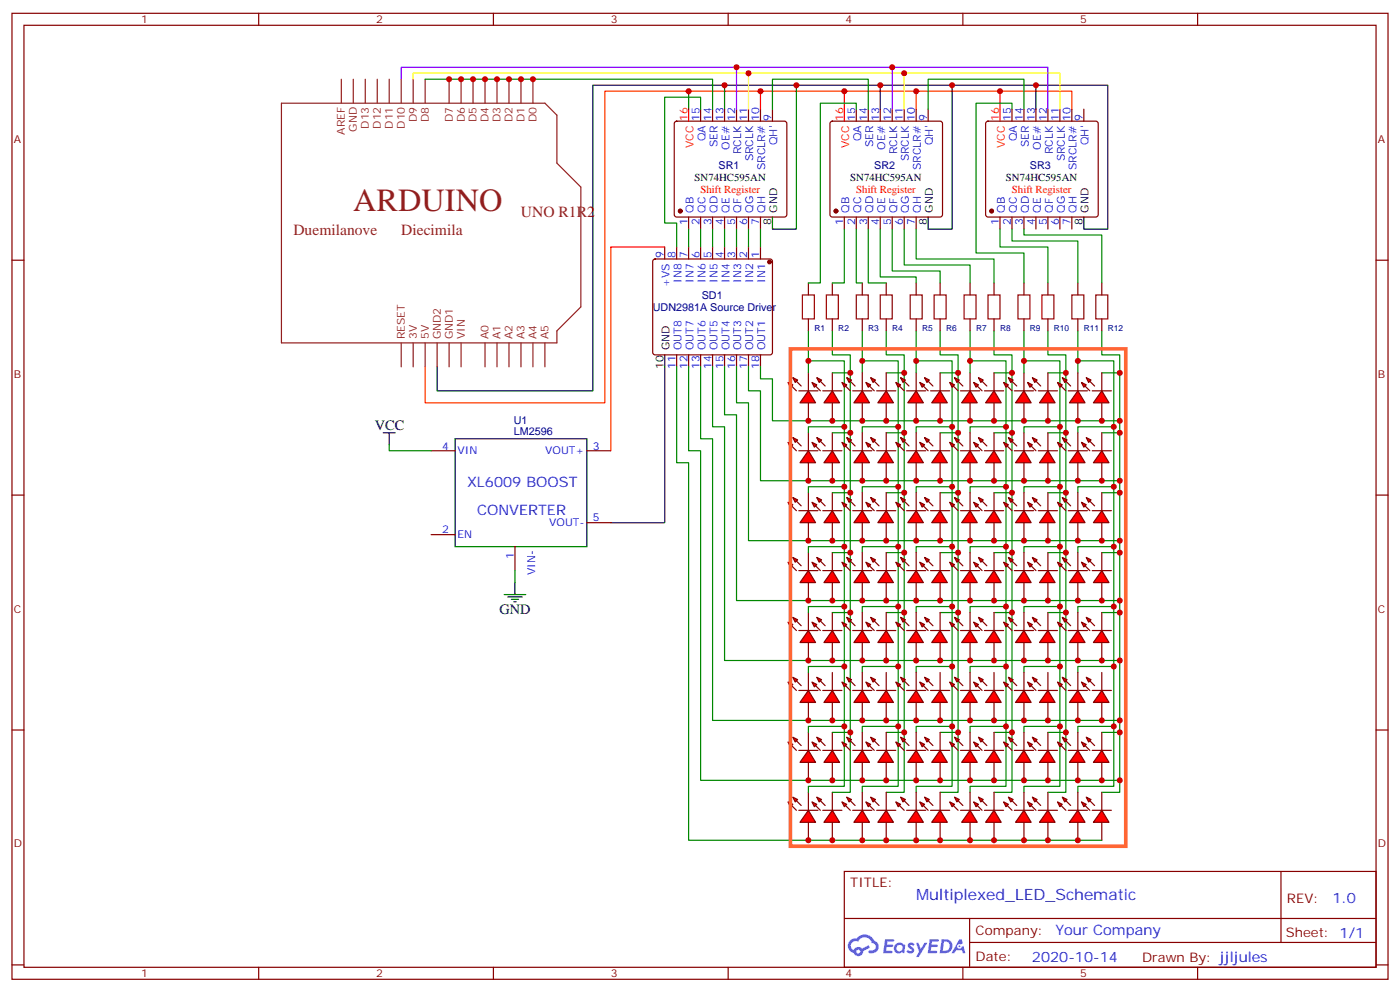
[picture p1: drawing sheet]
<svg xmlns="http://www.w3.org/2000/svg" width="412mm" height="292mm" viewBox="0 0 412 292" stroke-linecap="round" stroke-linejoin="round" font-family="sans-serif">
<defs><g id="words">
<text font-size="9.5" fill="#8d2323" x="104.1" y="62.1">ARDUINO</text>
<g font-size="4.6" fill="#8d2323">
<text x="153.5" y="63.9">UNO R1R2</text>
<text x="86.4" y="69.2">Duemilanove</text>
<text x="118.2" y="69.2">Diecimila</text>
</g>
<text font-size="4.6" fill="#00f" x="269.9" y="265">Multiplexed_LED_Schematic</text>
<g font-size="4.2">
<text x="110.4" y="126.7">VCC</text>
<text x="147.1" y="180.7">GND</text>
</g>
<g font-size="4.2" fill="#00f">
<text x="137.6" y="143.3">XL6009 BOOST</text>
<text x="140.6" y="151.7">CONVERTER</text>
<text x="392.5" y="265.8">1.0</text>
<text x="310.9" y="275.3">Your Company</text>
<text x="304" y="283.1">2020-10-14</text>
</g>
<g font-size="3.9" fill="#800">
<text x="250.5" y="261.1">TITLE:</text>
<text x="379.1" y="265.8">REV:</text>
<text x="287.4" y="275.3">Company:</text>
<text x="378.7" y="275.9">Sheet: 1/1</text>
<text x="287.4" y="283">Date:</text>
<text x="336.4" y="283.1">Drawn By: jjljules</text>
</g>
<g font-size="3.2" fill="#800">
<text x="41.6" y="6.9">1</text>
<text x="110.8" y="6.9">2</text>
<text x="179.9" y="6.9">3</text>
<text x="249.1" y="6.9">4</text>
<text x="318.2" y="6.9">5</text>
<text x="4.1" y="42">A</text>
<text x="405.9" y="42">A</text>
<text x="4.1" y="111.2">B</text>
<text x="405.9" y="111.2">B</text>
<text x="4.1" y="180.3">C</text>
<text x="405.9" y="180.3">C</text>
<text x="4.1" y="249.4">D</text>
<text x="405.9" y="249.4">D</text>
<text x="41.6" y="287.7">1</text>
<text x="110.8" y="287.7">2</text>
<text x="179.9" y="287.7">3</text>
<text x="249.1" y="287.7">4</text>
<text x="318.2" y="287.7">5</text>
</g>
<g font-size="3.2" fill="#8d2323">
<text x="122.8" y="35.9" transform="rotate(-90 122.8 35.9)">D9</text>
<text x="126.3" y="35.9" transform="rotate(-90 126.3 35.9)">D8</text>
<text x="133.3" y="35.9" transform="rotate(-90 133.3 35.9)">D7</text>
<text x="136.9" y="35.9" transform="rotate(-90 136.9 35.9)">D6</text>
<text x="140.4" y="35.9" transform="rotate(-90 140.4 35.9)">D5</text>
<text x="143.9" y="35.9" transform="rotate(-90 143.9 35.9)">D4</text>
<text x="147.5" y="35.9" transform="rotate(-90 147.5 35.9)">D3</text>
<text x="151" y="35.9" transform="rotate(-90 151 35.9)">D2</text>
<text x="154.5" y="35.9" transform="rotate(-90 154.5 35.9)">D1</text>
<text x="158" y="35.9" transform="rotate(-90 158 35.9)">D0</text>
<text x="101.6" y="39.6" transform="rotate(-90 101.6 39.6)">AREF</text>
<text x="105.1" y="38.7" transform="rotate(-90 105.1 38.7)">GND</text>
<text x="108.7" y="37.9" transform="rotate(-90 108.7 37.9)">D13</text>
<text x="112.2" y="37.9" transform="rotate(-90 112.2 37.9)">D12</text>
<text x="115.7" y="37.9" transform="rotate(-90 115.7 37.9)">D11</text>
<text x="119.2" y="37.9" transform="rotate(-90 119.2 37.9)">D10</text>
<text x="119.2" y="99.9" transform="rotate(-90 119.2 99.9)">RESET</text>
<text x="122.8" y="99.9" transform="rotate(-90 122.8 99.9)">3V</text>
<text x="126.3" y="99.9" transform="rotate(-90 126.3 99.9)">5V</text>
<text x="129.8" y="99.9" transform="rotate(-90 129.8 99.9)">GND2</text>
<text x="133.3" y="99.9" transform="rotate(-90 133.3 99.9)">GND1</text>
<text x="136.9" y="99.9" transform="rotate(-90 136.9 99.9)">VIN</text>
<text x="143.9" y="99.9" transform="rotate(-90 143.9 99.9)">A0</text>
<text x="147.5" y="99.9" transform="rotate(-90 147.5 99.9)">A1</text>
<text x="151" y="99.9" transform="rotate(-90 151 99.9)">A2</text>
<text x="154.5" y="99.9" transform="rotate(-90 154.5 99.9)">A3</text>
<text x="158" y="99.9" transform="rotate(-90 158 99.9)">A4</text>
<text x="161.6" y="99.9" transform="rotate(-90 161.6 99.9)">A5</text>
</g>
<g font-size="3.2" fill="#f00">
<text x="202.5" y="35.5" transform="rotate(-90 202.5 35.5)">16</text>
<text x="248.4" y="35.5" transform="rotate(-90 248.4 35.5)">16</text>
<text x="294.2" y="35.5" transform="rotate(-90 294.2 35.5)">16</text>
<text x="204.3" y="43.6" transform="rotate(-90 204.3 43.6)">VCC</text>
<text x="250.1" y="43.6" transform="rotate(-90 250.1 43.6)">VCC</text>
<text x="296" y="43.6" transform="rotate(-90 296 43.6)">VCC</text>
<text x="206.4" y="56.8">Shift Register</text>
<text x="252.2" y="56.8">Shift Register</text>
<text x="298.1" y="56.8">Shift Register</text>
</g>
<g font-size="3.2" fill="#00f">
<text x="206" y="35.5" transform="rotate(-90 206 35.5)">15</text>
<text x="209.5" y="35.5" transform="rotate(-90 209.5 35.5)">14</text>
<text x="213.1" y="35.5" transform="rotate(-90 213.1 35.5)">13</text>
<text x="216.6" y="35.5" transform="rotate(-90 216.6 35.5)">12</text>
<text x="220.1" y="35.5" transform="rotate(-90 220.1 35.5)">11</text>
<text x="223.7" y="35.5" transform="rotate(-90 223.7 35.5)">10</text>
<text x="227.2" y="35.5" transform="rotate(-90 227.2 35.5)">9</text>
<text x="251.9" y="35.5" transform="rotate(-90 251.9 35.5)">15</text>
<text x="255.4" y="35.5" transform="rotate(-90 255.4 35.5)">14</text>
<text x="258.9" y="35.5" transform="rotate(-90 258.9 35.5)">13</text>
<text x="262.5" y="35.5" transform="rotate(-90 262.5 35.5)">12</text>
<text x="266" y="35.5" transform="rotate(-90 266 35.5)">11</text>
<text x="269.5" y="35.5" transform="rotate(-90 269.5 35.5)">10</text>
<text x="273" y="35.5" transform="rotate(-90 273 35.5)">9</text>
<text x="297.7" y="35.5" transform="rotate(-90 297.7 35.5)">15</text>
<text x="301.3" y="35.5" transform="rotate(-90 301.3 35.5)">14</text>
<text x="304.8" y="35.5" transform="rotate(-90 304.8 35.5)">13</text>
<text x="308.3" y="35.5" transform="rotate(-90 308.3 35.5)">12</text>
<text x="311.9" y="35.5" transform="rotate(-90 311.9 35.5)">11</text>
<text x="315.4" y="35.5" transform="rotate(-90 315.4 35.5)">10</text>
<text x="318.9" y="35.5" transform="rotate(-90 318.9 35.5)">9</text>
<text x="207.8" y="41.6" transform="rotate(-90 207.8 41.6)">QA</text>
<text x="253.6" y="41.6" transform="rotate(-90 253.6 41.6)">QA</text>
<text x="299.5" y="41.6" transform="rotate(-90 299.5 41.6)">QA</text>
<text x="211.3" y="43.4" transform="rotate(-90 211.3 43.4)">SER</text>
<text x="214.8" y="44.1" transform="rotate(-90 214.8 44.1)">OE#</text>
<text x="218.4" y="45.4" transform="rotate(-90 218.4 45.4)">RCLK</text>
<text x="221.9" y="47.5" transform="rotate(-90 221.9 47.5)">SRCLK</text>
<text x="229" y="42.7" transform="rotate(-90 229 42.7)">QH'</text>
<text x="257.2" y="43.4" transform="rotate(-90 257.2 43.4)">SER</text>
<text x="260.7" y="44.1" transform="rotate(-90 260.7 44.1)">OE#</text>
<text x="264.2" y="45.4" transform="rotate(-90 264.2 45.4)">RCLK</text>
<text x="267.8" y="47.5" transform="rotate(-90 267.8 47.5)">SRCLK</text>
<text x="274.8" y="42.7" transform="rotate(-90 274.8 42.7)">QH'</text>
<text x="303" y="43.4" transform="rotate(-90 303 43.4)">SER</text>
<text x="306.6" y="44.1" transform="rotate(-90 306.6 44.1)">OE#</text>
<text x="310.1" y="45.4" transform="rotate(-90 310.1 45.4)">RCLK</text>
<text x="313.6" y="47.5" transform="rotate(-90 313.6 47.5)">SRCLK</text>
<text x="320.7" y="42.7" transform="rotate(-90 320.7 42.7)">QH'</text>
<text x="225.4" y="50.1" transform="rotate(-90 225.4 50.1)">SRCLR#</text>
<text x="271.3" y="50.1" transform="rotate(-90 271.3 50.1)">SRCLR#</text>
<text x="317.1" y="50.1" transform="rotate(-90 317.1 50.1)">SRCLR#</text>
<text x="204.3" y="62.6" transform="rotate(-90 204.3 62.6)">QB</text>
<text x="207.8" y="62.6" transform="rotate(-90 207.8 62.6)">QC</text>
<text x="211.3" y="62.6" transform="rotate(-90 211.3 62.6)">QD</text>
<text x="214.8" y="62.6" transform="rotate(-90 214.8 62.6)">QE</text>
<text x="218.4" y="62.6" transform="rotate(-90 218.4 62.6)">QF</text>
<text x="221.9" y="62.6" transform="rotate(-90 221.9 62.6)">QG</text>
<text x="225.4" y="62.6" transform="rotate(-90 225.4 62.6)">QH</text>
<text x="250.1" y="62.6" transform="rotate(-90 250.1 62.6)">QB</text>
<text x="253.6" y="62.6" transform="rotate(-90 253.6 62.6)">QC</text>
<text x="257.2" y="62.6" transform="rotate(-90 257.2 62.6)">QD</text>
<text x="260.7" y="62.6" transform="rotate(-90 260.7 62.6)">QE</text>
<text x="264.2" y="62.6" transform="rotate(-90 264.2 62.6)">QF</text>
<text x="267.8" y="62.6" transform="rotate(-90 267.8 62.6)">QG</text>
<text x="271.3" y="62.6" transform="rotate(-90 271.3 62.6)">QH</text>
<text x="296" y="62.6" transform="rotate(-90 296 62.6)">QB</text>
<text x="299.5" y="62.6" transform="rotate(-90 299.5 62.6)">QC</text>
<text x="303" y="62.6" transform="rotate(-90 303 62.6)">QD</text>
<text x="306.6" y="62.6" transform="rotate(-90 306.6 62.6)">QE</text>
<text x="310.1" y="62.6" transform="rotate(-90 310.1 62.6)">QF</text>
<text x="313.6" y="62.6" transform="rotate(-90 313.6 62.6)">QG</text>
<text x="317.1" y="62.6" transform="rotate(-90 317.1 62.6)">QH</text>
<text x="202.5" y="66.1" transform="rotate(-90 202.5 66.1)">1</text>
<text x="206" y="66.1" transform="rotate(-90 206 66.1)">2</text>
<text x="209.5" y="66.1" transform="rotate(-90 209.5 66.1)">3</text>
<text x="213.1" y="66.1" transform="rotate(-90 213.1 66.1)">4</text>
<text x="216.6" y="66.1" transform="rotate(-90 216.6 66.1)">5</text>
<text x="220.1" y="66.1" transform="rotate(-90 220.1 66.1)">6</text>
<text x="223.7" y="66.1" transform="rotate(-90 223.7 66.1)">7</text>
<text x="248.4" y="66.1" transform="rotate(-90 248.4 66.1)">1</text>
<text x="251.9" y="66.1" transform="rotate(-90 251.9 66.1)">2</text>
<text x="255.4" y="66.1" transform="rotate(-90 255.4 66.1)">3</text>
<text x="258.9" y="66.1" transform="rotate(-90 258.9 66.1)">4</text>
<text x="262.5" y="66.1" transform="rotate(-90 262.5 66.1)">5</text>
<text x="266" y="66.1" transform="rotate(-90 266 66.1)">6</text>
<text x="269.5" y="66.1" transform="rotate(-90 269.5 66.1)">7</text>
<text x="294.2" y="66.1" transform="rotate(-90 294.2 66.1)">1</text>
<text x="297.7" y="66.1" transform="rotate(-90 297.7 66.1)">2</text>
<text x="301.3" y="66.1" transform="rotate(-90 301.3 66.1)">3</text>
<text x="304.8" y="66.1" transform="rotate(-90 304.8 66.1)">4</text>
<text x="308.3" y="66.1" transform="rotate(-90 308.3 66.1)">5</text>
<text x="311.9" y="66.1" transform="rotate(-90 311.9 66.1)">6</text>
<text x="315.4" y="66.1" transform="rotate(-90 315.4 66.1)">7</text>
<text x="195.4" y="76.1" transform="rotate(-90 195.4 76.1)">9</text>
<text x="199" y="76.1" transform="rotate(-90 199 76.1)">8</text>
<text x="202.5" y="76.1" transform="rotate(-90 202.5 76.1)">7</text>
<text x="206" y="76.1" transform="rotate(-90 206 76.1)">6</text>
<text x="209.5" y="76.1" transform="rotate(-90 209.5 76.1)">5</text>
<text x="213.1" y="76.1" transform="rotate(-90 213.1 76.1)">4</text>
<text x="216.6" y="76.1" transform="rotate(-90 216.6 76.1)">3</text>
<text x="220.1" y="76.1" transform="rotate(-90 220.1 76.1)">2</text>
<text x="223.7" y="76.1" transform="rotate(-90 223.7 76.1)">1</text>
<text x="200.7" y="83.3" transform="rotate(-90 200.7 83.3)">IN8</text>
<text x="204.3" y="83.3" transform="rotate(-90 204.3 83.3)">IN7</text>
<text x="207.8" y="83.3" transform="rotate(-90 207.8 83.3)">IN6</text>
<text x="211.3" y="83.3" transform="rotate(-90 211.3 83.3)">IN5</text>
<text x="214.8" y="83.3" transform="rotate(-90 214.8 83.3)">IN4</text>
<text x="218.4" y="83.3" transform="rotate(-90 218.4 83.3)">IN3</text>
<text x="221.9" y="83.3" transform="rotate(-90 221.9 83.3)">IN2</text>
<text x="225.4" y="83.3" transform="rotate(-90 225.4 83.3)">IN1</text>
<text x="197.2" y="84.5" transform="rotate(-90 197.2 84.5)">+VS</text>
<text x="200.7" y="103.2" transform="rotate(-90 200.7 103.2)">OUT8</text>
<text x="204.3" y="103.2" transform="rotate(-90 204.3 103.2)">OUT7</text>
<text x="207.8" y="103.2" transform="rotate(-90 207.8 103.2)">OUT6</text>
<text x="211.3" y="103.2" transform="rotate(-90 211.3 103.2)">OUT5</text>
<text x="214.8" y="103.2" transform="rotate(-90 214.8 103.2)">OUT4</text>
<text x="218.4" y="103.2" transform="rotate(-90 218.4 103.2)">OUT3</text>
<text x="221.9" y="103.2" transform="rotate(-90 221.9 103.2)">OUT2</text>
<text x="225.4" y="103.2" transform="rotate(-90 225.4 103.2)">OUT1</text>
<text x="199" y="108.7" transform="rotate(-90 199 108.7)">11</text>
<text x="202.5" y="108.7" transform="rotate(-90 202.5 108.7)">12</text>
<text x="206" y="108.7" transform="rotate(-90 206 108.7)">13</text>
<text x="209.5" y="108.7" transform="rotate(-90 209.5 108.7)">14</text>
<text x="213.1" y="108.7" transform="rotate(-90 213.1 108.7)">15</text>
<text x="216.6" y="108.7" transform="rotate(-90 216.6 108.7)">16</text>
<text x="220.1" y="108.7" transform="rotate(-90 220.1 108.7)">17</text>
<text x="223.7" y="108.7" transform="rotate(-90 223.7 108.7)">18</text>
<text x="130.3" y="132.3">4</text>
<text x="134.8" y="133.7">VIN</text>
<text x="160.6" y="133.7">VOUT+</text>
<text x="174.6" y="132.3">3</text>
<text x="161.8" y="154.9">VOUT-</text>
<text x="174.6" y="153.5">5</text>
<text x="130.3" y="157">2</text>
<text x="134.8" y="158.4">EN</text>
<text x="151.3" y="164.7" transform="rotate(-90 151.3 164.7)">1</text>
<text x="157.7" y="169.2" transform="rotate(-90 157.7 169.2)">VIN-</text>
</g>
<g font-size="3.2">
<text x="204.6" y="53.3">SN74HC595AN</text>
<text x="250.5" y="53.3">SN74HC595AN</text>
<text x="296.3" y="53.3">SN74HC595AN</text>
<text x="229" y="62.6" transform="rotate(-90 229 62.6)">GND</text>
<text x="274.8" y="62.6" transform="rotate(-90 274.8 62.6)">GND</text>
<text x="320.7" y="62.6" transform="rotate(-90 320.7 62.6)">GND</text>
<text x="227.2" y="66.1" transform="rotate(-90 227.2 66.1)">8</text>
<text x="273" y="66.1" transform="rotate(-90 273 66.1)">8</text>
<text x="318.9" y="66.1" transform="rotate(-90 318.9 66.1)">8</text>
<text x="197.2" y="103.2" transform="rotate(-90 197.2 103.2)">GND</text>
<text x="195.4" y="108.7" transform="rotate(-90 195.4 108.7)">10</text>
</g>
<g font-size="3.2" fill="#000080">
<text x="211.7" y="49.8">SR1</text>
<text x="257.5" y="49.8">SR2</text>
<text x="303.4" y="49.8">SR3</text>
<text x="206.7" y="88">SD1</text>
<text x="192.3" y="91.4">UDN2981A Source Driver</text>
<text x="151.4" y="124.9">U1</text>
<text x="151.4" y="128.1">LM2596</text>
</g>
<g font-size="2.5" fill="#000080">
<text x="239.9" y="97.4">R1</text>
<text x="246.9" y="97.4">R2</text>
<text x="255.8" y="97.4">R3</text>
<text x="262.8" y="97.4">R4</text>
<text x="271.6" y="97.4">R5</text>
<text x="278.7" y="97.4">R6</text>
<text x="287.5" y="97.4">R7</text>
<text x="294.6" y="97.4">R8</text>
<text x="303.4" y="97.4">R9</text>
<text x="310.4" y="97.4">R10</text>
<text x="319.3" y="97.4">R11</text>
<text x="326.3" y="97.4">R12</text>
</g>
</g></defs>
<g fill="none" stroke="#870000" stroke-width=".35">
<path d="M3.5 3.9h405.4v284.4h-405.4zM7.1 7.4h398.2v277.3h-398.2zM76.2 3.9v3.5M145.3 3.9v3.5M214.5 3.9v3.5M283.6 3.9v3.5M352.8 3.9v3.5M3.5 76.6h3.6M405.3 76.6h3.6M3.5 145.7h3.6M405.3 145.7h3.6M3.5 214.9h3.6"/>
<path d="M405.3 214.9h3.6M248.7 256.5h156.6v28.2h-156.6zM377.3 256.5v20.9M248.7 270.4h156.5M285.6 277.4h119.6M285.6 270.4v14.1M3.5 284h3.6M76.2 284.7v3.6M145.3 284.7v3.6M214.5 284.7v3.6M283.6 284.7v3.6M352.8 284.7v3.6"/>
<path d="M405.3 284h3.6"/>
</g>
<g fill="#5487ff">
<path d="M267.7 277.7a1.22 1.22 0 0 1 1.7 .2l-.4 .6a.47 .47 0 0 0-.3-.4 .47 .47 0 0 0-.5 .2l.1 .2a1.14 1.14 0 0 1 .8 1.8 1.14 1.14 0 0 1-1.9 0l-.2-.2 .5-.6 .7 .5a.29 .29 0 0 0 .3-.3 .29 .29 0 0 0-.2-.3 1.04 1.04 0 0 1-.6-1.7z"/>
<path d="M260.7 276.4h2.4l.3 .2-.2 .5-1.8 .1-.1 .8h1.5l.3 .4-.3 .4h-1.6l-.2 1.1h1.7l.2 .3-.2 .3-2.6 .1z"/>
<path d="M273.8 276.4h2.4l.3 .2-.1 .5-1.8 .1-.2 .8h1.6l.3 .4-.4 .4h-1.6l-.1 1.1h1.7l.2 .3-.2 .3-2.6 .1z"/>
<path d="M282.6 276.4h.7l.3 1.3-.6 .3a.69 .69 0 0 0-1 .3 .69 .69 0 0 0 .4 .9 .69 .69 0 0 0 .9-.6l.5-.2 .6 2.2h-.8l-.2-.9h-1.8l-.5 .9h-.8z"/>
<path d="M269.8 277.5h.8l.6 1.8 1.1-1.8h.9l-2.6 4.2h-.8l.9-1.5z"/>
<path d="M277.4 276.4l-.6 4.2h1.3a2.11 2.11 0 0 0 2.5-2.1 2.11 2.11 0 0 0-2.5-2.1zM278.1 277.2a1.39 1.39 0 0 1 1.7 1.4 1.39 1.39 0 0 1-1.8 1.3h-.3z"/>
<path d="M263.7 278.1a1.54 1.54 0 0 0-.1 2.1 1.54 1.54 0 0 0 2.2 .1l.6 .3 .3-2.3-.2-.3h-.4a1.49 1.49 0 0 0-2.4 .1zM264 279.1a.94 .94 0 0 1 1.8 0 .94 .94 0 0 1-1.8 0z"/>
<path d="M250.4 276.8a2.18 2.18 0 0 0 1.1 3.7 1.44 1.44 0 0 0 1.6 .9 1.44 1.44 0 0 0 1.2-1.4l2-1-.5-.8-1.9 1a1.47 1.47 0 0 0-2.4 .4 1.39 1.39 0 0 1-.7-1.9 1.39 1.39 0 0 1 2-.5 2.12 2.12 0 0 1 2.2-1.3 2.12 2.12 0 0 1 1.9 1.7 1.14 1.14 0 0 1 1.1 1.4 1.14 1.14 0 0 1-1.7 .7 .43 .43 0 0 0-.5 .4 .43 .43 0 0 0 .4 .5 1.98 1.98 0 0 0 2.5-1.2 1.98 1.98 0 0 0-1.2-2.6 3.1 3.1 0 0 0-5.3-.6l-.9 .1zM252.3 280.1a.55 .55 0 0 1 1.1 0 .55 .55 0 0 1-1.1 0z"/>
<circle cx="282.6" cy="278.5" r=".26"/>
</g>
<g fill="none" stroke="#870000" stroke-width=".35">
<path d="M198.8 35.9l.5-.2h31.8l.5 .2 .2 .5v26.8l-.3 .5-.4 .2h-31.8l-.5-.2-.2-.5v-26.8zM206.4 32.1v3.6M209.9 32.1v3.6M213.4 32.1v3.6M217 32.1v3.6M220.5 32.1v3.6M224 32.1v3.6M227.5 32.1v3.6M290.6 35.9l.4-.2h31.8l.5 .2 .2 .5v26.8l-.2 .5-.5 .2h-31.8l-.5-.2-.2-.5v-26.8zM298.1 32.1v3.6M301.6 32.1v3.6M305.2 32.1v3.6"/>
<path d="M308.7 32.1v3.6M312.2 32.1v3.6M315.7 32.1v3.6M319.3 32.1v3.6M192.5 76.4l.5-.2h33.8l.5 .2 .2 .5v26.9l-.2 .5-.5 .2h-33.8l-.5-.3-.2-.4v-26.9zM195.8 72.7v3.5M199.3 72.7v3.5M202.8 63.9v3.5M202.8 72.7v3.5M206.4 63.9v3.5M206.4 72.7v3.5M209.9 63.9v3.5"/>
<path d="M209.9 72.7v3.5M213.4 63.9v3.5M213.4 72.7v3.5M217 63.9v3.5M217 72.7v3.5M220.5 63.9v3.5M220.5 72.7v3.5M224 63.9v3.5M224 72.7v3.5M294.6 63.9v3.5M298.1 63.9v3.5M301.6 63.9v3.5"/>
<path d="M305.2 63.9v3.5M308.7 63.9v3.5M312.2 63.9v3.5M315.7 63.9v3.5M199.3 104.5v3.5M202.8 104.5v3.5M206.4 104.5v3.5M209.9 104.5v3.5M213.4 104.5v3.5M217 104.5v3.5M220.5 104.5v3.5M224 104.5v3.5"/>
<path d="M238.1 109.7v5.3M238.1 118.6v5.3"/>
</g>
<g fill="#870000" stroke="#870000" stroke-width=".35">
<circle cx="226.7" cy="77.1" r=".53"/>
<circle cx="200.4" cy="62.1" r=".53"/>
<circle cx="292.1" cy="62.1" r=".53"/>
</g>
<path d="M227.5 63.9v3.5M319.3 63.9v3.5M195.8 104.5v3.5" fill="none" stroke="#000" stroke-width=".35"/>
<path d="M202.8 32.1v3.6M294.6 32.1v3.6" fill="none" stroke="#f00" stroke-width=".35"/>
<g fill="#f00" stroke="#870000" stroke-width=".35">
<path d="M233.5 111.2l1.4 .7-.7 .7z"/>
<path d="M232.1 112.6l1.4 .7-.7 .7z"/>
</g>
<g fill="#870000" stroke="#870000" stroke-width=".35">
<path d="M234.6 112.2l1.4 1.4z"/>
<path d="M233.2 113.6l1.4 1.4z"/>
</g>
<g fill="#f00" stroke="#870000" stroke-width=".35">
<path d="M235.3 115h5.6z"/>
<path d="M238.1 115l2.1 3.6h-4.5z"/>
</g>
<path d="M245.2 109.7v5.3M245.2 118.6v5.3" fill="none" stroke="#870000" stroke-width=".35"/>
<g fill="#f00" stroke="#870000" stroke-width=".35">
<path d="M240.6 111.2l1.4 .7-.7 .7z"/>
<path d="M239.2 112.6l1.4 .7-.7 .7z"/>
</g>
<g fill="#870000" stroke="#870000" stroke-width=".35">
<path d="M241.7 112.2l1.4 1.4z"/>
<path d="M240.2 113.6l1.5 1.4z"/>
</g>
<g fill="#f00" stroke="#870000" stroke-width=".35">
<path d="M242.4 115h5.6z"/>
<path d="M245.2 115l2.1 3.6h-4.6z"/>
</g>
<path d="M245.2 127.4v5.3M245.2 136.2v5.3" fill="none" stroke="#870000" stroke-width=".35"/>
<g fill="#f00" stroke="#870000" stroke-width=".35">
<path d="M240.6 128.8l1.4 .7-.7 .7z"/>
<path d="M239.2 130.2l1.4 .7-.7 .7z"/>
</g>
<g fill="#870000" stroke="#870000" stroke-width=".35">
<path d="M241.7 129.9l1.4 1.4z"/>
<path d="M240.2 131.3l1.5 1.4z"/>
</g>
<g fill="#f00" stroke="#870000" stroke-width=".35">
<path d="M242.4 132.7h5.6z"/>
<path d="M245.2 132.7l2.1 3.5h-4.6z"/>
</g>
<path d="M238.1 127.4v5.3M238.1 136.2v5.3" fill="none" stroke="#870000" stroke-width=".35"/>
<g fill="#f00" stroke="#870000" stroke-width=".35">
<path d="M233.5 128.8l1.4 .7-.7 .7z"/>
<path d="M232.1 130.2l1.4 .7-.7 .7z"/>
</g>
<g fill="#870000" stroke="#870000" stroke-width=".35">
<path d="M234.6 129.9l1.4 1.4z"/>
<path d="M233.2 131.3l1.4 1.4z"/>
</g>
<g fill="#f00" stroke="#870000" stroke-width=".35">
<path d="M235.3 132.7h5.6z"/>
<path d="M238.1 132.7l2.1 3.5h-4.5z"/>
</g>
<path d="M245.2 145v5.3M245.2 153.8v5.3" fill="none" stroke="#870000" stroke-width=".35"/>
<g fill="#f00" stroke="#870000" stroke-width=".35">
<path d="M240.6 146.4l1.4 .7-.7 .7z"/>
<path d="M239.2 147.8l1.4 .8-.7 .7z"/>
</g>
<g fill="#870000" stroke="#870000" stroke-width=".35">
<path d="M241.7 147.5l1.4 1.4z"/>
<path d="M240.2 148.9l1.5 1.4z"/>
</g>
<g fill="#f00" stroke="#870000" stroke-width=".35">
<path d="M242.4 150.3h5.6z"/>
<path d="M245.2 150.3l2.1 3.5h-4.6z"/>
</g>
<path d="M238.1 145v5.3M238.1 153.8v5.3" fill="none" stroke="#870000" stroke-width=".35"/>
<g fill="#f00" stroke="#870000" stroke-width=".35">
<path d="M233.5 146.4l1.4 .7-.7 .7z"/>
<path d="M232.1 147.8l1.4 .8-.7 .7z"/>
</g>
<g fill="#870000" stroke="#870000" stroke-width=".35">
<path d="M234.6 147.5l1.4 1.4z"/>
<path d="M233.2 148.9l1.4 1.4z"/>
</g>
<g fill="#f00" stroke="#870000" stroke-width=".35">
<path d="M235.3 150.3h5.6z"/>
<path d="M238.1 150.3l2.1 3.5h-4.5z"/>
</g>
<path d="M245.2 162.7v5.3M245.2 171.5v5.3" fill="none" stroke="#870000" stroke-width=".35"/>
<g fill="#f00" stroke="#870000" stroke-width=".35">
<path d="M240.6 164.1l1.4 .7-.7 .7z"/>
<path d="M239.2 165.5l1.4 .7-.7 .7z"/>
</g>
<g fill="#870000" stroke="#870000" stroke-width=".35">
<path d="M241.7 165.1l1.4 1.4z"/>
<path d="M240.2 166.5l1.5 1.5z"/>
</g>
<g fill="#f00" stroke="#870000" stroke-width=".35">
<path d="M242.4 168h5.6z"/>
<path d="M245.2 168l2.1 3.5h-4.6z"/>
</g>
<path d="M238.1 162.7v5.3M238.1 171.5v5.3" fill="none" stroke="#870000" stroke-width=".35"/>
<g fill="#f00" stroke="#870000" stroke-width=".35">
<path d="M233.5 164.1l1.4 .7-.7 .7z"/>
<path d="M232.1 165.5l1.4 .7-.7 .7z"/>
</g>
<g fill="#870000" stroke="#870000" stroke-width=".35">
<path d="M234.6 165.1l1.4 1.4z"/>
<path d="M233.2 166.5l1.4 1.5z"/>
</g>
<g fill="#f00" stroke="#870000" stroke-width=".35">
<path d="M235.3 168h5.6z"/>
<path d="M238.1 168l2.1 3.5h-4.5z"/>
</g>
<path d="M245.2 180.3v5.3M245.2 189.1v5.3" fill="none" stroke="#870000" stroke-width=".35"/>
<g fill="#f00" stroke="#870000" stroke-width=".35">
<path d="M240.6 181.7l1.4 .7-.7 .7z"/>
<path d="M239.2 183.1l1.4 .7-.7 .7z"/>
</g>
<g fill="#870000" stroke="#870000" stroke-width=".35">
<path d="M241.7 182.8l1.4 1.4z"/>
<path d="M240.2 184.2l1.5 1.4z"/>
</g>
<g fill="#f00" stroke="#870000" stroke-width=".35">
<path d="M242.4 185.6h5.6z"/>
<path d="M245.2 185.6l2.1 3.5h-4.6z"/>
</g>
<path d="M238.1 180.3v5.3M238.1 189.1v5.3" fill="none" stroke="#870000" stroke-width=".35"/>
<g fill="#f00" stroke="#870000" stroke-width=".35">
<path d="M233.5 181.7l1.4 .7-.7 .7z"/>
<path d="M232.1 183.1l1.4 .7-.7 .7z"/>
</g>
<g fill="#870000" stroke="#870000" stroke-width=".35">
<path d="M234.6 182.8l1.4 1.4z"/>
<path d="M233.2 184.2l1.4 1.4z"/>
</g>
<g fill="#f00" stroke="#870000" stroke-width=".35">
<path d="M235.3 185.6h5.6z"/>
<path d="M238.1 185.6l2.1 3.5h-4.5z"/>
</g>
<path d="M245.2 197.9v5.3M245.2 206.8v5.3" fill="none" stroke="#870000" stroke-width=".35"/>
<g fill="#f00" stroke="#870000" stroke-width=".35">
<path d="M240.6 199.4l1.4 .7-.7 .7z"/>
<path d="M239.2 200.8l1.4 .7-.7 .7z"/>
</g>
<g fill="#870000" stroke="#870000" stroke-width=".35">
<path d="M241.7 200.4l1.4 1.4z"/>
<path d="M240.2 201.8l1.5 1.4z"/>
</g>
<g fill="#f00" stroke="#870000" stroke-width=".35">
<path d="M242.4 203.2h5.6z"/>
<path d="M245.2 203.2l2.1 3.6h-4.6z"/>
</g>
<path d="M238.1 197.9v5.3M238.1 206.8v5.3" fill="none" stroke="#870000" stroke-width=".35"/>
<g fill="#f00" stroke="#870000" stroke-width=".35">
<path d="M233.5 199.4l1.4 .7-.7 .7z"/>
<path d="M232.1 200.8l1.4 .7-.7 .7z"/>
</g>
<g fill="#870000" stroke="#870000" stroke-width=".35">
<path d="M234.6 200.4l1.4 1.4z"/>
<path d="M233.2 201.8l1.4 1.4z"/>
</g>
<g fill="#f00" stroke="#870000" stroke-width=".35">
<path d="M235.3 203.2h5.6z"/>
<path d="M238.1 203.2l2.1 3.6h-4.5z"/>
</g>
<path d="M245.2 215.6v5.3M245.2 224.4v5.3" fill="none" stroke="#870000" stroke-width=".35"/>
<g fill="#f00" stroke="#870000" stroke-width=".35">
<path d="M240.6 217l1.4 .7-.7 .7z"/>
<path d="M239.2 218.4l1.4 .7-.7 .7z"/>
</g>
<g fill="#870000" stroke="#870000" stroke-width=".35">
<path d="M241.7 218.1l1.4 1.4z"/>
<path d="M240.2 219.5l1.5 1.4z"/>
</g>
<g fill="#f00" stroke="#870000" stroke-width=".35">
<path d="M242.4 220.9h5.6z"/>
<path d="M245.2 220.9l2.1 3.5h-4.6z"/>
</g>
<path d="M238.1 215.6v5.3M238.1 224.4v5.3" fill="none" stroke="#870000" stroke-width=".35"/>
<g fill="#f00" stroke="#870000" stroke-width=".35">
<path d="M233.5 217l1.4 .7-.7 .7z"/>
<path d="M232.1 218.4l1.4 .7-.7 .7z"/>
</g>
<g fill="#870000" stroke="#870000" stroke-width=".35">
<path d="M234.6 218.1l1.4 1.4z"/>
<path d="M233.2 219.5l1.4 1.4z"/>
</g>
<g fill="#f00" stroke="#870000" stroke-width=".35">
<path d="M235.3 220.9h5.6z"/>
<path d="M238.1 220.9l2.1 3.5h-4.5z"/>
</g>
<path d="M245.2 233.2v5.3M245.2 242v5.3" fill="none" stroke="#870000" stroke-width=".35"/>
<g fill="#f00" stroke="#870000" stroke-width=".35">
<path d="M240.6 234.6l1.4 .7-.7 .7z"/>
<path d="M239.2 236l1.4 .7-.7 .8z"/>
</g>
<g fill="#870000" stroke="#870000" stroke-width=".35">
<path d="M241.7 235.7l1.4 1.4z"/>
<path d="M240.2 237.1l1.5 1.4z"/>
</g>
<g fill="#f00" stroke="#870000" stroke-width=".35">
<path d="M242.4 238.5h5.6z"/>
<path d="M245.2 238.5l2.1 3.5h-4.6z"/>
</g>
<path d="M238.1 233.2v5.3M238.1 242v5.3" fill="none" stroke="#870000" stroke-width=".35"/>
<g fill="#f00" stroke="#870000" stroke-width=".35">
<path d="M233.5 234.6l1.4 .7-.7 .7z"/>
<path d="M232.1 236l1.4 .7-.7 .8z"/>
</g>
<g fill="#870000" stroke="#870000" stroke-width=".35">
<path d="M234.6 235.7l1.4 1.4z"/>
<path d="M233.2 237.1l1.4 1.4z"/>
</g>
<g fill="#f00" stroke="#870000" stroke-width=".35">
<path d="M235.3 238.5h5.6z"/>
<path d="M238.1 238.5l2.1 3.5h-4.5z"/>
</g>
<path d="M236.4 86.8h3.5v7.1h-3.5zM243.4 86.8h3.5v7.1h-3.5zM252.2 86.8h3.6v7.1h-3.6zM259.3 86.8h3.5v7.1h-3.5z" fill="none" stroke="#a10000" stroke-width=".35"/>
<path d="M238.1 83.3v3.5M238.1 93.9v3.5M245.2 83.3v3.5M245.2 93.9v3.5M254 83.3v3.5M254 93.9v3.5M261.1 83.3v3.5M261.1 93.9v3.5M254 233.2v5.3M254 242v5.3" fill="none" stroke="#870000" stroke-width=".35"/>
<g fill="none" stroke="#008700" stroke-width=".35">
<path d="M238.1 97.4v8.8h10.6v125.3h-10.6v1.7M245.2 97.4v7.1h5.3v128.7h-5.3M254 97.4v8.8h10.6v125.3h-10.6v1.7M261.1 97.4v7.1h5.2v128.7h-5.2M238.1 106.2v3.5M245.2 109.7h5.3M254 106.2v3.5M261.1 109.7h5.2M245.2 127.4h5.3M248.7 125.6h-10.6v1.8M261.1 127.4h5.2M264.6 125.6h-10.6v1.8"/>
<path d="M245.2 145h5.3M248.7 143.3h-10.6v1.7M261.1 145h5.2M264.6 143.3h-10.6v1.7M245.2 162.7h5.3M248.7 160.9h-10.6v1.8M248.7 178.5h-10.6v1.8M261.1 162.7h5.2M264.6 178.5h-10.6v1.8M264.6 160.9h-10.6v1.8M245.2 180.3h5.3M248.7 196.2h-10.6v1.7"/>
<path d="M261.1 180.3h5.2M264.6 196.2h-10.6v1.7M245.2 215.6h5.3M248.7 213.8h-10.6v1.8M261.1 215.6h5.2M264.6 213.8h-10.6v1.8"/>
</g>
<g fill="#f00" stroke="#870000" stroke-width=".35">
<path d="M249.4 234.6l1.4 .7-.7 .7z"/>
<path d="M248 236l1.4 .7-.7 .8z"/>
</g>
<g fill="#870000" stroke="#870000" stroke-width=".35">
<path d="M250.5 235.7l1.4 1.4z"/>
<path d="M249.1 237.1l1.4 1.4z"/>
</g>
<g fill="#f00" stroke="#870000" stroke-width=".35">
<path d="M251.2 238.5h5.6z"/>
<path d="M254 238.5l2.1 3.5h-4.6z"/>
</g>
<path d="M261.1 233.2v5.3M261.1 242v5.3" fill="none" stroke="#870000" stroke-width=".35"/>
<g fill="#f00" stroke="#870000" stroke-width=".35">
<path d="M256.5 234.6l1.4 .7-.7 .7z"/>
<path d="M255.1 236l1.4 .7-.7 .8z"/>
</g>
<g fill="#870000" stroke="#870000" stroke-width=".35">
<path d="M257.5 235.7l1.4 1.4z"/>
<path d="M256.1 237.1l1.4 1.4z"/>
</g>
<g fill="#f00" stroke="#870000" stroke-width=".35">
<path d="M258.2 238.5h5.7z"/>
<path d="M261.1 238.5l2.1 3.5h-4.6z"/>
</g>
<path d="M254 215.6v5.3M254 224.4v5.3" fill="none" stroke="#870000" stroke-width=".35"/>
<g fill="#f00" stroke="#870000" stroke-width=".35">
<path d="M249.4 217l1.4 .7-.7 .7z"/>
<path d="M248 218.4l1.4 .7-.7 .7z"/>
</g>
<g fill="#870000" stroke="#870000" stroke-width=".35">
<path d="M250.5 218.1l1.4 1.4z"/>
<path d="M249.1 219.5l1.4 1.4z"/>
</g>
<g fill="#f00" stroke="#870000" stroke-width=".35">
<path d="M251.2 220.9h5.6z"/>
<path d="M254 220.9l2.1 3.5h-4.6z"/>
</g>
<path d="M261.1 215.6v5.3M261.1 224.4v5.3" fill="none" stroke="#870000" stroke-width=".35"/>
<g fill="#f00" stroke="#870000" stroke-width=".35">
<path d="M256.5 217l1.4 .7-.7 .7z"/>
<path d="M255.1 218.4l1.4 .7-.7 .7z"/>
</g>
<g fill="#870000" stroke="#870000" stroke-width=".35">
<path d="M257.5 218.1l1.4 1.4z"/>
<path d="M256.1 219.5l1.4 1.4z"/>
</g>
<g fill="#f00" stroke="#870000" stroke-width=".35">
<path d="M258.2 220.9h5.7z"/>
<path d="M261.1 220.9l2.1 3.5h-4.6z"/>
</g>
<path d="M254 197.9v5.3M254 206.8v5.3" fill="none" stroke="#870000" stroke-width=".35"/>
<g fill="#f00" stroke="#870000" stroke-width=".35">
<path d="M249.4 199.4l1.4 .7-.7 .7z"/>
<path d="M248 200.8l1.4 .7-.7 .7z"/>
</g>
<g fill="#870000" stroke="#870000" stroke-width=".35">
<path d="M250.5 200.4l1.4 1.4z"/>
<path d="M249.1 201.8l1.4 1.4z"/>
</g>
<g fill="#f00" stroke="#870000" stroke-width=".35">
<path d="M251.2 203.2h5.6z"/>
<path d="M254 203.2l2.1 3.6h-4.6z"/>
</g>
<path d="M261.1 197.9v5.3M261.1 206.8v5.3" fill="none" stroke="#870000" stroke-width=".35"/>
<g fill="#f00" stroke="#870000" stroke-width=".35">
<path d="M256.5 199.4l1.4 .7-.7 .7z"/>
<path d="M255.1 200.8l1.4 .7-.7 .7z"/>
</g>
<g fill="#870000" stroke="#870000" stroke-width=".35">
<path d="M257.5 200.4l1.4 1.4z"/>
<path d="M256.1 201.8l1.4 1.4z"/>
</g>
<g fill="#f00" stroke="#870000" stroke-width=".35">
<path d="M258.2 203.2h5.7z"/>
<path d="M261.1 203.2l2.1 3.6h-4.6z"/>
</g>
<path d="M254 180.3v5.3M254 189.1v5.3" fill="none" stroke="#870000" stroke-width=".35"/>
<g fill="#f00" stroke="#870000" stroke-width=".35">
<path d="M249.4 181.7l1.4 .7-.7 .7z"/>
<path d="M248 183.1l1.4 .7-.7 .7z"/>
</g>
<g fill="#870000" stroke="#870000" stroke-width=".35">
<path d="M250.5 182.8l1.4 1.4z"/>
<path d="M249.1 184.2l1.4 1.4z"/>
</g>
<g fill="#f00" stroke="#870000" stroke-width=".35">
<path d="M251.2 185.6h5.6z"/>
<path d="M254 185.6l2.1 3.5h-4.6z"/>
</g>
<path d="M261.1 180.3v5.3M261.1 189.1v5.3" fill="none" stroke="#870000" stroke-width=".35"/>
<g fill="#f00" stroke="#870000" stroke-width=".35">
<path d="M256.5 181.7l1.4 .7-.7 .7z"/>
<path d="M255.1 183.1l1.4 .7-.7 .7z"/>
</g>
<g fill="#870000" stroke="#870000" stroke-width=".35">
<path d="M257.5 182.8l1.4 1.4z"/>
<path d="M256.1 184.2l1.4 1.4z"/>
</g>
<g fill="#f00" stroke="#870000" stroke-width=".35">
<path d="M258.2 185.6h5.7z"/>
<path d="M261.1 185.6l2.1 3.5h-4.6z"/>
</g>
<path d="M254 162.7v5.3M254 171.5v5.3" fill="none" stroke="#870000" stroke-width=".35"/>
<g fill="#f00" stroke="#870000" stroke-width=".35">
<path d="M249.4 164.1l1.4 .7-.7 .7z"/>
<path d="M248 165.5l1.4 .7-.7 .7z"/>
</g>
<g fill="#870000" stroke="#870000" stroke-width=".35">
<path d="M250.5 165.1l1.4 1.4z"/>
<path d="M249.1 166.5l1.4 1.5z"/>
</g>
<g fill="#f00" stroke="#870000" stroke-width=".35">
<path d="M251.2 168h5.6z"/>
<path d="M254 168l2.1 3.5h-4.6z"/>
</g>
<path d="M261.1 162.7v5.3M261.1 171.5v5.3" fill="none" stroke="#870000" stroke-width=".35"/>
<g fill="#f00" stroke="#870000" stroke-width=".35">
<path d="M256.5 164.1l1.4 .7-.7 .7z"/>
<path d="M255.1 165.5l1.4 .7-.7 .7z"/>
</g>
<g fill="#870000" stroke="#870000" stroke-width=".35">
<path d="M257.5 165.1l1.4 1.4z"/>
<path d="M256.1 166.5l1.4 1.5z"/>
</g>
<g fill="#f00" stroke="#870000" stroke-width=".35">
<path d="M258.2 168h5.7z"/>
<path d="M261.1 168l2.1 3.5h-4.6z"/>
</g>
<path d="M254 145v5.3M254 153.8v5.3" fill="none" stroke="#870000" stroke-width=".35"/>
<g fill="#f00" stroke="#870000" stroke-width=".35">
<path d="M249.4 146.4l1.4 .7-.7 .7z"/>
<path d="M248 147.8l1.4 .8-.7 .7z"/>
</g>
<g fill="#870000" stroke="#870000" stroke-width=".35">
<path d="M250.5 147.5l1.4 1.4z"/>
<path d="M249.1 148.9l1.4 1.4z"/>
</g>
<g fill="#f00" stroke="#870000" stroke-width=".35">
<path d="M251.2 150.3h5.6z"/>
<path d="M254 150.3l2.1 3.5h-4.6z"/>
</g>
<path d="M261.1 145v5.3M261.1 153.8v5.3" fill="none" stroke="#870000" stroke-width=".35"/>
<g fill="#f00" stroke="#870000" stroke-width=".35">
<path d="M256.5 146.4l1.4 .7-.7 .7z"/>
<path d="M255.1 147.8l1.4 .8-.7 .7z"/>
</g>
<g fill="#870000" stroke="#870000" stroke-width=".35">
<path d="M257.5 147.5l1.4 1.4z"/>
<path d="M256.1 148.9l1.4 1.4z"/>
</g>
<g fill="#f00" stroke="#870000" stroke-width=".35">
<path d="M258.2 150.3h5.7z"/>
<path d="M261.1 150.3l2.1 3.5h-4.6z"/>
</g>
<path d="M254 127.4v5.3M254 136.2v5.3" fill="none" stroke="#870000" stroke-width=".35"/>
<g fill="#f00" stroke="#870000" stroke-width=".35">
<path d="M249.4 128.8l1.4 .7-.7 .7z"/>
<path d="M248 130.2l1.4 .7-.7 .7z"/>
</g>
<g fill="#870000" stroke="#870000" stroke-width=".35">
<path d="M250.5 129.9l1.4 1.4z"/>
<path d="M249.1 131.3l1.4 1.4z"/>
</g>
<g fill="#f00" stroke="#870000" stroke-width=".35">
<path d="M251.2 132.7h5.6z"/>
<path d="M254 132.7l2.1 3.5h-4.6z"/>
</g>
<path d="M261.1 127.4v5.3M261.1 136.2v5.3" fill="none" stroke="#870000" stroke-width=".35"/>
<g fill="#f00" stroke="#870000" stroke-width=".35">
<path d="M256.5 128.8l1.4 .7-.7 .7z"/>
<path d="M255.1 130.2l1.4 .7-.7 .7z"/>
</g>
<g fill="#870000" stroke="#870000" stroke-width=".35">
<path d="M257.5 129.9l1.4 1.4z"/>
<path d="M256.1 131.3l1.4 1.4z"/>
</g>
<g fill="#f00" stroke="#870000" stroke-width=".35">
<path d="M258.2 132.7h5.7z"/>
<path d="M261.1 132.7l2.1 3.5h-4.6z"/>
</g>
<path d="M261.1 109.7v5.3M261.1 118.6v5.3" fill="none" stroke="#870000" stroke-width=".35"/>
<g fill="#f00" stroke="#870000" stroke-width=".35">
<path d="M256.5 111.2l1.4 .7-.7 .7z"/>
<path d="M255.1 112.6l1.4 .7-.7 .7z"/>
</g>
<g fill="#870000" stroke="#870000" stroke-width=".35">
<path d="M257.5 112.2l1.4 1.4z"/>
<path d="M256.1 113.6l1.4 1.4z"/>
</g>
<g fill="#f00" stroke="#870000" stroke-width=".35">
<path d="M258.2 115h5.7z"/>
<path d="M261.1 115l2.1 3.6h-4.6z"/>
</g>
<path d="M254 109.7v5.3M254 118.6v5.3" fill="none" stroke="#870000" stroke-width=".35"/>
<g fill="#f00" stroke="#870000" stroke-width=".35">
<path d="M249.4 111.2l1.4 .7-.7 .7z"/>
<path d="M248 112.6l1.4 .7-.7 .7z"/>
</g>
<g fill="#870000" stroke="#870000" stroke-width=".35">
<path d="M250.5 112.2l1.4 1.4z"/>
<path d="M249.1 113.6l1.4 1.4z"/>
</g>
<g fill="#f00" stroke="#870000" stroke-width=".35">
<path d="M251.2 115h5.6z"/>
<path d="M254 115l2.1 3.6h-4.6z"/>
</g>
<g fill="none" stroke="#008700" stroke-width=".35">
<path d="M269.9 97.4v8.8h10.6v125.3h-10.6v1.7M276.9 97.4v7.1h5.3v128.7h-5.3M269.9 106.2v3.5M276.9 109.7h5.3M276.9 127.4h5.3M280.5 125.6h-10.6v1.8M276.9 145h5.3M280.5 143.3h-10.6v1.7M276.9 162.7h5.3M280.5 178.5h-10.6v1.8M280.5 160.9h-10.6v1.8M276.9 180.3h5.3"/>
<path d="M280.5 196.2h-10.6v1.7M276.9 215.6h5.3M280.5 213.8h-10.6v1.8"/>
</g>
<path d="M268.1 86.8h3.5v7.1h-3.5zM275.2 86.8h3.5v7.1h-3.5z" fill="none" stroke="#a10000" stroke-width=".35"/>
<path d="M269.9 83.3v3.5M269.9 93.9v3.5M276.9 83.3v3.5M276.9 93.9v3.5M269.9 233.2v5.3M269.9 242v5.3" fill="none" stroke="#870000" stroke-width=".35"/>
<g fill="#f00" stroke="#870000" stroke-width=".35">
<path d="M265.3 234.6l1.4 .7-.7 .7z"/>
<path d="M263.9 236l1.4 .7-.7 .8z"/>
</g>
<g fill="#870000" stroke="#870000" stroke-width=".35">
<path d="M266.3 235.7l1.5 1.4z"/>
<path d="M264.9 237.1l1.4 1.4z"/>
</g>
<g fill="#f00" stroke="#870000" stroke-width=".35">
<path d="M267.1 238.5h5.6z"/>
<path d="M269.9 238.5l2.1 3.5h-4.6z"/>
</g>
<path d="M276.9 233.2v5.3M276.9 242v5.3" fill="none" stroke="#870000" stroke-width=".35"/>
<g fill="#f00" stroke="#870000" stroke-width=".35">
<path d="M272.3 234.6l1.5 .7-.8 .7z"/>
<path d="M270.9 236l1.4 .7-.7 .8z"/>
</g>
<g fill="#870000" stroke="#870000" stroke-width=".35">
<path d="M273.4 235.7l1.4 1.4z"/>
<path d="M272 237.1l1.4 1.4z"/>
</g>
<g fill="#f00" stroke="#870000" stroke-width=".35">
<path d="M274.1 238.5h5.7z"/>
<path d="M276.9 238.5l2.1 3.5h-4.5z"/>
</g>
<path d="M269.9 215.6v5.3M269.9 224.4v5.3" fill="none" stroke="#870000" stroke-width=".35"/>
<g fill="#f00" stroke="#870000" stroke-width=".35">
<path d="M265.3 217l1.4 .7-.7 .7z"/>
<path d="M263.9 218.4l1.4 .7-.7 .7z"/>
</g>
<g fill="#870000" stroke="#870000" stroke-width=".35">
<path d="M266.3 218.1l1.5 1.4z"/>
<path d="M264.9 219.5l1.4 1.4z"/>
</g>
<g fill="#f00" stroke="#870000" stroke-width=".35">
<path d="M267.1 220.9h5.6z"/>
<path d="M269.9 220.9l2.1 3.5h-4.6z"/>
</g>
<path d="M276.9 215.6v5.3M276.9 224.4v5.3" fill="none" stroke="#870000" stroke-width=".35"/>
<g fill="#f00" stroke="#870000" stroke-width=".35">
<path d="M272.3 217l1.5 .7-.8 .7z"/>
<path d="M270.9 218.4l1.4 .7-.7 .7z"/>
</g>
<g fill="#870000" stroke="#870000" stroke-width=".35">
<path d="M273.4 218.1l1.4 1.4z"/>
<path d="M272 219.5l1.4 1.4z"/>
</g>
<g fill="#f00" stroke="#870000" stroke-width=".35">
<path d="M274.1 220.9h5.7z"/>
<path d="M276.9 220.9l2.1 3.5h-4.5z"/>
</g>
<path d="M269.9 197.9v5.3M269.9 206.8v5.3" fill="none" stroke="#870000" stroke-width=".35"/>
<g fill="#f00" stroke="#870000" stroke-width=".35">
<path d="M265.3 199.4l1.4 .7-.7 .7z"/>
<path d="M263.9 200.8l1.4 .7-.7 .7z"/>
</g>
<g fill="#870000" stroke="#870000" stroke-width=".35">
<path d="M266.3 200.4l1.5 1.4z"/>
<path d="M264.9 201.8l1.4 1.4z"/>
</g>
<g fill="#f00" stroke="#870000" stroke-width=".35">
<path d="M267.1 203.2h5.6z"/>
<path d="M269.9 203.2l2.1 3.6h-4.6z"/>
</g>
<path d="M276.9 197.9v5.3M276.9 206.8v5.3" fill="none" stroke="#870000" stroke-width=".35"/>
<g fill="#f00" stroke="#870000" stroke-width=".35">
<path d="M272.3 199.4l1.5 .7-.8 .7z"/>
<path d="M270.9 200.8l1.4 .7-.7 .7z"/>
</g>
<g fill="#870000" stroke="#870000" stroke-width=".35">
<path d="M273.4 200.4l1.4 1.4z"/>
<path d="M272 201.8l1.4 1.4z"/>
</g>
<g fill="#f00" stroke="#870000" stroke-width=".35">
<path d="M274.1 203.2h5.7z"/>
<path d="M276.9 203.2l2.1 3.6h-4.5z"/>
</g>
<path d="M269.9 180.3v5.3M269.9 189.1v5.3" fill="none" stroke="#870000" stroke-width=".35"/>
<g fill="#f00" stroke="#870000" stroke-width=".35">
<path d="M265.3 181.7l1.4 .7-.7 .7z"/>
<path d="M263.9 183.1l1.4 .7-.7 .7z"/>
</g>
<g fill="#870000" stroke="#870000" stroke-width=".35">
<path d="M266.3 182.8l1.5 1.4z"/>
<path d="M264.9 184.2l1.4 1.4z"/>
</g>
<g fill="#f00" stroke="#870000" stroke-width=".35">
<path d="M267.1 185.6h5.6z"/>
<path d="M269.9 185.6l2.1 3.5h-4.6z"/>
</g>
<path d="M276.9 180.3v5.3M276.9 189.1v5.3" fill="none" stroke="#870000" stroke-width=".35"/>
<g fill="#f00" stroke="#870000" stroke-width=".35">
<path d="M272.3 181.7l1.5 .7-.8 .7z"/>
<path d="M270.9 183.1l1.4 .7-.7 .7z"/>
</g>
<g fill="#870000" stroke="#870000" stroke-width=".35">
<path d="M273.4 182.8l1.4 1.4z"/>
<path d="M272 184.2l1.4 1.4z"/>
</g>
<g fill="#f00" stroke="#870000" stroke-width=".35">
<path d="M274.1 185.6h5.7z"/>
<path d="M276.9 185.6l2.1 3.5h-4.5z"/>
</g>
<path d="M269.9 162.7v5.3M269.9 171.5v5.3" fill="none" stroke="#870000" stroke-width=".35"/>
<g fill="#f00" stroke="#870000" stroke-width=".35">
<path d="M265.3 164.1l1.4 .7-.7 .7z"/>
<path d="M263.9 165.5l1.4 .7-.7 .7z"/>
</g>
<g fill="#870000" stroke="#870000" stroke-width=".35">
<path d="M266.3 165.1l1.5 1.4z"/>
<path d="M264.9 166.5l1.4 1.5z"/>
</g>
<g fill="#f00" stroke="#870000" stroke-width=".35">
<path d="M267.1 168h5.6z"/>
<path d="M269.9 168l2.1 3.5h-4.6z"/>
</g>
<path d="M276.9 162.7v5.3M276.9 171.5v5.3" fill="none" stroke="#870000" stroke-width=".35"/>
<g fill="#f00" stroke="#870000" stroke-width=".35">
<path d="M272.3 164.1l1.5 .7-.8 .7z"/>
<path d="M270.9 165.5l1.4 .7-.7 .7z"/>
</g>
<g fill="#870000" stroke="#870000" stroke-width=".35">
<path d="M273.4 165.1l1.4 1.4z"/>
<path d="M272 166.5l1.4 1.5z"/>
</g>
<g fill="#f00" stroke="#870000" stroke-width=".35">
<path d="M274.1 168h5.7z"/>
<path d="M276.9 168l2.1 3.5h-4.5z"/>
</g>
<path d="M269.9 145v5.3M269.9 153.8v5.3" fill="none" stroke="#870000" stroke-width=".35"/>
<g fill="#f00" stroke="#870000" stroke-width=".35">
<path d="M265.3 146.4l1.4 .7-.7 .7z"/>
<path d="M263.9 147.8l1.4 .8-.7 .7z"/>
</g>
<g fill="#870000" stroke="#870000" stroke-width=".35">
<path d="M266.3 147.5l1.5 1.4z"/>
<path d="M264.9 148.9l1.4 1.4z"/>
</g>
<g fill="#f00" stroke="#870000" stroke-width=".35">
<path d="M267.1 150.3h5.6z"/>
<path d="M269.9 150.3l2.1 3.5h-4.6z"/>
</g>
<path d="M276.9 145v5.3M276.9 153.8v5.3" fill="none" stroke="#870000" stroke-width=".35"/>
<g fill="#f00" stroke="#870000" stroke-width=".35">
<path d="M272.3 146.4l1.5 .7-.8 .7z"/>
<path d="M270.9 147.8l1.4 .8-.7 .7z"/>
</g>
<g fill="#870000" stroke="#870000" stroke-width=".35">
<path d="M273.4 147.5l1.4 1.4z"/>
<path d="M272 148.9l1.4 1.4z"/>
</g>
<g fill="#f00" stroke="#870000" stroke-width=".35">
<path d="M274.1 150.3h5.7z"/>
<path d="M276.9 150.3l2.1 3.5h-4.5z"/>
</g>
<path d="M269.9 127.4v5.3M269.9 136.2v5.3" fill="none" stroke="#870000" stroke-width=".35"/>
<g fill="#f00" stroke="#870000" stroke-width=".35">
<path d="M265.3 128.8l1.4 .7-.7 .7z"/>
<path d="M263.9 130.2l1.4 .7-.7 .7z"/>
</g>
<g fill="#870000" stroke="#870000" stroke-width=".35">
<path d="M266.3 129.9l1.5 1.4z"/>
<path d="M264.9 131.3l1.4 1.4z"/>
</g>
<g fill="#f00" stroke="#870000" stroke-width=".35">
<path d="M267.1 132.7h5.6z"/>
<path d="M269.9 132.7l2.1 3.5h-4.6z"/>
</g>
<path d="M276.9 127.4v5.3M276.9 136.2v5.3" fill="none" stroke="#870000" stroke-width=".35"/>
<g fill="#f00" stroke="#870000" stroke-width=".35">
<path d="M272.3 128.8l1.5 .7-.8 .7z"/>
<path d="M270.9 130.2l1.4 .7-.7 .7z"/>
</g>
<g fill="#870000" stroke="#870000" stroke-width=".35">
<path d="M273.4 129.9l1.4 1.4z"/>
<path d="M272 131.3l1.4 1.4z"/>
</g>
<g fill="#f00" stroke="#870000" stroke-width=".35">
<path d="M274.1 132.7h5.7z"/>
<path d="M276.9 132.7l2.1 3.5h-4.5z"/>
</g>
<path d="M276.9 109.7v5.3M276.9 118.6v5.3" fill="none" stroke="#870000" stroke-width=".35"/>
<g fill="#f00" stroke="#870000" stroke-width=".35">
<path d="M272.3 111.2l1.5 .7-.8 .7z"/>
<path d="M270.9 112.6l1.4 .7-.7 .7z"/>
</g>
<g fill="#870000" stroke="#870000" stroke-width=".35">
<path d="M273.4 112.2l1.4 1.4z"/>
<path d="M272 113.6l1.4 1.4z"/>
</g>
<g fill="#f00" stroke="#870000" stroke-width=".35">
<path d="M274.1 115h5.7z"/>
<path d="M276.9 115l2.1 3.6h-4.5z"/>
</g>
<path d="M269.9 109.7v5.3M269.9 118.6v5.3" fill="none" stroke="#870000" stroke-width=".35"/>
<g fill="#f00" stroke="#870000" stroke-width=".35">
<path d="M265.3 111.2l1.4 .7-.7 .7z"/>
<path d="M263.9 112.6l1.4 .7-.7 .7z"/>
</g>
<g fill="#870000" stroke="#870000" stroke-width=".35">
<path d="M266.3 112.2l1.5 1.4z"/>
<path d="M264.9 113.6l1.4 1.4z"/>
</g>
<g fill="#f00" stroke="#870000" stroke-width=".35">
<path d="M267.1 115h5.6z"/>
<path d="M269.9 115l2.1 3.6h-4.6z"/>
</g>
<g fill="none" stroke="#008700" stroke-width=".35">
<path d="M285.8 97.4v8.8h10.5v125.3h-10.5v1.7M292.8 97.4v7.1h5.3v128.7h-5.3M285.8 106.2v3.5M292.8 109.7h5.3M292.8 127.4h5.3M296.3 125.6h-10.5v1.8M292.8 145h5.3M296.3 143.3h-10.5v1.7M292.8 162.7h5.3M296.3 178.5h-10.5v1.8M296.3 160.9h-10.5v1.8M292.8 180.3h5.3"/>
<path d="M296.3 196.2h-10.5v1.7M292.8 215.6h5.3M296.3 213.8h-10.5v1.8"/>
</g>
<path d="M284 86.8h3.5v7.1h-3.5zM291 86.8h3.6v7.1h-3.6z" fill="none" stroke="#a10000" stroke-width=".35"/>
<path d="M285.8 83.3v3.5M285.8 93.9v3.5M292.8 83.3v3.5M292.8 93.9v3.5M285.8 233.2v5.3M285.8 242v5.3" fill="none" stroke="#870000" stroke-width=".35"/>
<g fill="#f00" stroke="#870000" stroke-width=".35">
<path d="M281.2 234.6l1.4 .7-.7 .7z"/>
<path d="M279.8 236l1.4 .7-.7 .8z"/>
</g>
<g fill="#870000" stroke="#870000" stroke-width=".35">
<path d="M282.2 235.7l1.4 1.4z"/>
<path d="M280.8 237.1l1.4 1.4z"/>
</g>
<g fill="#f00" stroke="#870000" stroke-width=".35">
<path d="M282.9 238.5h5.7z"/>
<path d="M285.8 238.5l2.1 3.5h-4.6z"/>
</g>
<path d="M292.8 233.2v5.3M292.8 242v5.3" fill="none" stroke="#870000" stroke-width=".35"/>
<g fill="#f00" stroke="#870000" stroke-width=".35">
<path d="M288.2 234.6l1.4 .7-.7 .7z"/>
<path d="M286.8 236l1.4 .7-.7 .8z"/>
</g>
<g fill="#870000" stroke="#870000" stroke-width=".35">
<path d="M289.3 235.7l1.4 1.4z"/>
<path d="M287.9 237.1l1.4 1.4z"/>
</g>
<g fill="#f00" stroke="#870000" stroke-width=".35">
<path d="M290 238.5h5.6z"/>
<path d="M292.8 238.5l2.1 3.5h-4.6z"/>
</g>
<path d="M285.8 215.6v5.3M285.8 224.4v5.3" fill="none" stroke="#870000" stroke-width=".35"/>
<g fill="#f00" stroke="#870000" stroke-width=".35">
<path d="M281.2 217l1.4 .7-.7 .7z"/>
<path d="M279.8 218.4l1.4 .7-.7 .7z"/>
</g>
<g fill="#870000" stroke="#870000" stroke-width=".35">
<path d="M282.2 218.1l1.4 1.4z"/>
<path d="M280.8 219.5l1.4 1.4z"/>
</g>
<g fill="#f00" stroke="#870000" stroke-width=".35">
<path d="M282.9 220.9h5.7z"/>
<path d="M285.8 220.9l2.1 3.5h-4.6z"/>
</g>
<path d="M292.8 215.6v5.3M292.8 224.4v5.3" fill="none" stroke="#870000" stroke-width=".35"/>
<g fill="#f00" stroke="#870000" stroke-width=".35">
<path d="M288.2 217l1.4 .7-.7 .7z"/>
<path d="M286.8 218.4l1.4 .7-.7 .7z"/>
</g>
<g fill="#870000" stroke="#870000" stroke-width=".35">
<path d="M289.3 218.1l1.4 1.4z"/>
<path d="M287.9 219.5l1.4 1.4z"/>
</g>
<g fill="#f00" stroke="#870000" stroke-width=".35">
<path d="M290 220.9h5.6z"/>
<path d="M292.8 220.9l2.1 3.5h-4.6z"/>
</g>
<path d="M285.8 197.9v5.3M285.8 206.8v5.3" fill="none" stroke="#870000" stroke-width=".35"/>
<g fill="#f00" stroke="#870000" stroke-width=".35">
<path d="M281.2 199.4l1.4 .7-.7 .7z"/>
<path d="M279.8 200.8l1.4 .7-.7 .7z"/>
</g>
<g fill="#870000" stroke="#870000" stroke-width=".35">
<path d="M282.2 200.4l1.4 1.4z"/>
<path d="M280.8 201.8l1.4 1.4z"/>
</g>
<g fill="#f00" stroke="#870000" stroke-width=".35">
<path d="M282.9 203.2h5.7z"/>
<path d="M285.8 203.2l2.1 3.6h-4.6z"/>
</g>
<path d="M292.8 197.9v5.3M292.8 206.8v5.3" fill="none" stroke="#870000" stroke-width=".35"/>
<g fill="#f00" stroke="#870000" stroke-width=".35">
<path d="M288.2 199.4l1.4 .7-.7 .7z"/>
<path d="M286.8 200.8l1.4 .7-.7 .7z"/>
</g>
<g fill="#870000" stroke="#870000" stroke-width=".35">
<path d="M289.3 200.4l1.4 1.4z"/>
<path d="M287.9 201.8l1.4 1.4z"/>
</g>
<g fill="#f00" stroke="#870000" stroke-width=".35">
<path d="M290 203.2h5.6z"/>
<path d="M292.8 203.2l2.1 3.6h-4.6z"/>
</g>
<path d="M285.8 180.3v5.3M285.8 189.1v5.3" fill="none" stroke="#870000" stroke-width=".35"/>
<g fill="#f00" stroke="#870000" stroke-width=".35">
<path d="M281.2 181.7l1.4 .7-.7 .7z"/>
<path d="M279.8 183.1l1.4 .7-.7 .7z"/>
</g>
<g fill="#870000" stroke="#870000" stroke-width=".35">
<path d="M282.2 182.8l1.4 1.4z"/>
<path d="M280.8 184.2l1.4 1.4z"/>
</g>
<g fill="#f00" stroke="#870000" stroke-width=".35">
<path d="M282.9 185.6h5.7z"/>
<path d="M285.8 185.6l2.1 3.5h-4.6z"/>
</g>
<path d="M292.8 180.3v5.3M292.8 189.1v5.3" fill="none" stroke="#870000" stroke-width=".35"/>
<g fill="#f00" stroke="#870000" stroke-width=".35">
<path d="M288.2 181.7l1.4 .7-.7 .7z"/>
<path d="M286.8 183.1l1.4 .7-.7 .7z"/>
</g>
<g fill="#870000" stroke="#870000" stroke-width=".35">
<path d="M289.3 182.8l1.4 1.4z"/>
<path d="M287.9 184.2l1.4 1.4z"/>
</g>
<g fill="#f00" stroke="#870000" stroke-width=".35">
<path d="M290 185.6h5.6z"/>
<path d="M292.8 185.6l2.1 3.5h-4.6z"/>
</g>
<path d="M285.8 162.7v5.3M285.8 171.5v5.3" fill="none" stroke="#870000" stroke-width=".35"/>
<g fill="#f00" stroke="#870000" stroke-width=".35">
<path d="M281.2 164.1l1.4 .7-.7 .7z"/>
<path d="M279.8 165.5l1.4 .7-.7 .7z"/>
</g>
<g fill="#870000" stroke="#870000" stroke-width=".35">
<path d="M282.2 165.1l1.4 1.4z"/>
<path d="M280.8 166.5l1.4 1.5z"/>
</g>
<g fill="#f00" stroke="#870000" stroke-width=".35">
<path d="M282.9 168h5.7z"/>
<path d="M285.8 168l2.1 3.5h-4.6z"/>
</g>
<path d="M292.8 162.7v5.3M292.8 171.5v5.3" fill="none" stroke="#870000" stroke-width=".35"/>
<g fill="#f00" stroke="#870000" stroke-width=".35">
<path d="M288.2 164.1l1.4 .7-.7 .7z"/>
<path d="M286.8 165.5l1.4 .7-.7 .7z"/>
</g>
<g fill="#870000" stroke="#870000" stroke-width=".35">
<path d="M289.3 165.1l1.4 1.4z"/>
<path d="M287.9 166.5l1.4 1.5z"/>
</g>
<g fill="#f00" stroke="#870000" stroke-width=".35">
<path d="M290 168h5.6z"/>
<path d="M292.8 168l2.1 3.5h-4.6z"/>
</g>
<path d="M285.8 145v5.3M285.8 153.8v5.3" fill="none" stroke="#870000" stroke-width=".35"/>
<g fill="#f00" stroke="#870000" stroke-width=".35">
<path d="M281.2 146.4l1.4 .7-.7 .7z"/>
<path d="M279.8 147.8l1.4 .8-.7 .7z"/>
</g>
<g fill="#870000" stroke="#870000" stroke-width=".35">
<path d="M282.2 147.5l1.4 1.4z"/>
<path d="M280.8 148.9l1.4 1.4z"/>
</g>
<g fill="#f00" stroke="#870000" stroke-width=".35">
<path d="M282.9 150.3h5.7z"/>
<path d="M285.8 150.3l2.1 3.5h-4.6z"/>
</g>
<path d="M292.8 145v5.3M292.8 153.8v5.3" fill="none" stroke="#870000" stroke-width=".35"/>
<g fill="#f00" stroke="#870000" stroke-width=".35">
<path d="M288.2 146.4l1.4 .7-.7 .7z"/>
<path d="M286.8 147.8l1.4 .8-.7 .7z"/>
</g>
<g fill="#870000" stroke="#870000" stroke-width=".35">
<path d="M289.3 147.5l1.4 1.4z"/>
<path d="M287.9 148.9l1.4 1.4z"/>
</g>
<g fill="#f00" stroke="#870000" stroke-width=".35">
<path d="M290 150.3h5.6z"/>
<path d="M292.8 150.3l2.1 3.5h-4.6z"/>
</g>
<path d="M285.8 127.4v5.3M285.8 136.2v5.3" fill="none" stroke="#870000" stroke-width=".35"/>
<g fill="#f00" stroke="#870000" stroke-width=".35">
<path d="M281.2 128.8l1.4 .7-.7 .7z"/>
<path d="M279.8 130.2l1.4 .7-.7 .7z"/>
</g>
<g fill="#870000" stroke="#870000" stroke-width=".35">
<path d="M282.2 129.9l1.4 1.4z"/>
<path d="M280.8 131.3l1.4 1.4z"/>
</g>
<g fill="#f00" stroke="#870000" stroke-width=".35">
<path d="M282.9 132.7h5.7z"/>
<path d="M285.8 132.7l2.1 3.5h-4.6z"/>
</g>
<path d="M292.8 127.4v5.3M292.8 136.2v5.3" fill="none" stroke="#870000" stroke-width=".35"/>
<g fill="#f00" stroke="#870000" stroke-width=".35">
<path d="M288.2 128.8l1.4 .7-.7 .7z"/>
<path d="M286.8 130.2l1.4 .7-.7 .7z"/>
</g>
<g fill="#870000" stroke="#870000" stroke-width=".35">
<path d="M289.3 129.9l1.4 1.4z"/>
<path d="M287.9 131.3l1.4 1.4z"/>
</g>
<g fill="#f00" stroke="#870000" stroke-width=".35">
<path d="M290 132.7h5.6z"/>
<path d="M292.8 132.7l2.1 3.5h-4.6z"/>
</g>
<path d="M292.8 109.7v5.3M292.8 118.6v5.3" fill="none" stroke="#870000" stroke-width=".35"/>
<g fill="#f00" stroke="#870000" stroke-width=".35">
<path d="M288.2 111.2l1.4 .7-.7 .7z"/>
<path d="M286.8 112.6l1.4 .7-.7 .7z"/>
</g>
<g fill="#870000" stroke="#870000" stroke-width=".35">
<path d="M289.3 112.2l1.4 1.4z"/>
<path d="M287.9 113.6l1.4 1.4z"/>
</g>
<g fill="#f00" stroke="#870000" stroke-width=".35">
<path d="M290 115h5.6z"/>
<path d="M292.8 115l2.1 3.6h-4.6z"/>
</g>
<path d="M285.8 109.7v5.3M285.8 118.6v5.3" fill="none" stroke="#870000" stroke-width=".35"/>
<g fill="#f00" stroke="#870000" stroke-width=".35">
<path d="M281.2 111.2l1.4 .7-.7 .7z"/>
<path d="M279.8 112.6l1.4 .7-.7 .7z"/>
</g>
<g fill="#870000" stroke="#870000" stroke-width=".35">
<path d="M282.2 112.2l1.4 1.4z"/>
<path d="M280.8 113.6l1.4 1.4z"/>
</g>
<g fill="#f00" stroke="#870000" stroke-width=".35">
<path d="M282.9 115h5.7z"/>
<path d="M285.8 115l2.1 3.6h-4.6z"/>
</g>
<g fill="none" stroke="#008700" stroke-width=".35">
<path d="M301.6 97.4v8.8h10.6v125.3h-10.6v1.7M308.7 97.4v7.1h5.3v128.7h-5.3M301.6 106.2v3.5M308.7 109.7h5.3M308.7 127.4h5.3M312.2 125.6h-10.6v1.8M308.7 145h5.3M312.2 143.3h-10.6v1.7M308.7 162.7h5.3M312.2 178.5h-10.6v1.8M312.2 160.9h-10.6v1.8M308.7 180.3h5.3"/>
<path d="M312.2 196.2h-10.6v1.7M308.7 215.6h5.3M312.2 213.8h-10.6v1.8"/>
</g>
<path d="M299.9 86.8h3.5v7.1h-3.5zM306.9 86.8h3.5v7.1h-3.5z" fill="none" stroke="#a10000" stroke-width=".35"/>
<path d="M301.6 83.3v3.5M301.6 93.9v3.5M308.7 83.3v3.5M308.7 93.9v3.5M301.6 233.2v5.3M301.6 242v5.3" fill="none" stroke="#870000" stroke-width=".35"/>
<g fill="#f00" stroke="#870000" stroke-width=".35">
<path d="M297 234.6l1.4 .7-.7 .7z"/>
<path d="M295.6 236l1.4 .7-.7 .8z"/>
</g>
<g fill="#870000" stroke="#870000" stroke-width=".35">
<path d="M298.1 235.7l1.4 1.4z"/>
<path d="M296.7 237.1l1.4 1.4z"/>
</g>
<g fill="#f00" stroke="#870000" stroke-width=".35">
<path d="M298.8 238.5h5.6z"/>
<path d="M301.6 238.5l2.1 3.5h-4.5z"/>
</g>
<path d="M308.7 233.2v5.3M308.7 242v5.3" fill="none" stroke="#870000" stroke-width=".35"/>
<g fill="#f00" stroke="#870000" stroke-width=".35">
<path d="M304.1 234.6l1.4 .7-.7 .7z"/>
<path d="M302.7 236l1.4 .7-.7 .8z"/>
</g>
<g fill="#870000" stroke="#870000" stroke-width=".35">
<path d="M305.2 235.7l1.4 1.4z"/>
<path d="M303.7 237.1l1.5 1.4z"/>
</g>
<g fill="#f00" stroke="#870000" stroke-width=".35">
<path d="M305.9 238.5h5.6z"/>
<path d="M308.7 238.5l2.1 3.5h-4.6z"/>
</g>
<path d="M301.6 215.6v5.3M301.6 224.4v5.3" fill="none" stroke="#870000" stroke-width=".35"/>
<g fill="#f00" stroke="#870000" stroke-width=".35">
<path d="M297 217l1.4 .7-.7 .7z"/>
<path d="M295.6 218.4l1.4 .7-.7 .7z"/>
</g>
<g fill="#870000" stroke="#870000" stroke-width=".35">
<path d="M298.1 218.1l1.4 1.4z"/>
<path d="M296.7 219.5l1.4 1.4z"/>
</g>
<g fill="#f00" stroke="#870000" stroke-width=".35">
<path d="M298.8 220.9h5.6z"/>
<path d="M301.6 220.9l2.1 3.5h-4.5z"/>
</g>
<path d="M308.7 215.6v5.3M308.7 224.4v5.3" fill="none" stroke="#870000" stroke-width=".35"/>
<g fill="#f00" stroke="#870000" stroke-width=".35">
<path d="M304.1 217l1.4 .7-.7 .7z"/>
<path d="M302.7 218.4l1.4 .7-.7 .7z"/>
</g>
<g fill="#870000" stroke="#870000" stroke-width=".35">
<path d="M305.2 218.1l1.4 1.4z"/>
<path d="M303.7 219.5l1.5 1.4z"/>
</g>
<g fill="#f00" stroke="#870000" stroke-width=".35">
<path d="M305.9 220.9h5.6z"/>
<path d="M308.7 220.9l2.1 3.5h-4.6z"/>
</g>
<path d="M301.6 197.9v5.3M301.6 206.8v5.3" fill="none" stroke="#870000" stroke-width=".35"/>
<g fill="#f00" stroke="#870000" stroke-width=".35">
<path d="M297 199.4l1.4 .7-.7 .7z"/>
<path d="M295.6 200.8l1.4 .7-.7 .7z"/>
</g>
<g fill="#870000" stroke="#870000" stroke-width=".35">
<path d="M298.1 200.4l1.4 1.4z"/>
<path d="M296.7 201.8l1.4 1.4z"/>
</g>
<g fill="#f00" stroke="#870000" stroke-width=".35">
<path d="M298.8 203.2h5.6z"/>
<path d="M301.6 203.2l2.1 3.6h-4.5z"/>
</g>
<path d="M308.7 197.9v5.3M308.7 206.8v5.3" fill="none" stroke="#870000" stroke-width=".35"/>
<g fill="#f00" stroke="#870000" stroke-width=".35">
<path d="M304.1 199.4l1.4 .7-.7 .7z"/>
<path d="M302.7 200.8l1.4 .7-.7 .7z"/>
</g>
<g fill="#870000" stroke="#870000" stroke-width=".35">
<path d="M305.2 200.4l1.4 1.4z"/>
<path d="M303.7 201.8l1.5 1.4z"/>
</g>
<g fill="#f00" stroke="#870000" stroke-width=".35">
<path d="M305.9 203.2h5.6z"/>
<path d="M308.7 203.2l2.1 3.6h-4.6z"/>
</g>
<path d="M301.6 180.3v5.3M301.6 189.1v5.3" fill="none" stroke="#870000" stroke-width=".35"/>
<g fill="#f00" stroke="#870000" stroke-width=".35">
<path d="M297 181.7l1.4 .7-.7 .7z"/>
<path d="M295.6 183.1l1.4 .7-.7 .7z"/>
</g>
<g fill="#870000" stroke="#870000" stroke-width=".35">
<path d="M298.1 182.8l1.4 1.4z"/>
<path d="M296.7 184.2l1.4 1.4z"/>
</g>
<g fill="#f00" stroke="#870000" stroke-width=".35">
<path d="M298.8 185.6h5.6z"/>
<path d="M301.6 185.6l2.1 3.5h-4.5z"/>
</g>
<path d="M308.7 180.3v5.3M308.7 189.1v5.3" fill="none" stroke="#870000" stroke-width=".35"/>
<g fill="#f00" stroke="#870000" stroke-width=".35">
<path d="M304.1 181.7l1.4 .7-.7 .7z"/>
<path d="M302.7 183.1l1.4 .7-.7 .7z"/>
</g>
<g fill="#870000" stroke="#870000" stroke-width=".35">
<path d="M305.2 182.8l1.4 1.4z"/>
<path d="M303.7 184.2l1.5 1.4z"/>
</g>
<g fill="#f00" stroke="#870000" stroke-width=".35">
<path d="M305.9 185.6h5.6z"/>
<path d="M308.7 185.6l2.1 3.5h-4.6z"/>
</g>
<path d="M301.6 162.7v5.3M301.6 171.5v5.3" fill="none" stroke="#870000" stroke-width=".35"/>
<g fill="#f00" stroke="#870000" stroke-width=".35">
<path d="M297 164.1l1.4 .7-.7 .7z"/>
<path d="M295.6 165.5l1.4 .7-.7 .7z"/>
</g>
<g fill="#870000" stroke="#870000" stroke-width=".35">
<path d="M298.1 165.1l1.4 1.4z"/>
<path d="M296.7 166.5l1.4 1.5z"/>
</g>
<g fill="#f00" stroke="#870000" stroke-width=".35">
<path d="M298.8 168h5.6z"/>
<path d="M301.6 168l2.1 3.5h-4.5z"/>
</g>
<path d="M308.7 162.7v5.3M308.7 171.5v5.3" fill="none" stroke="#870000" stroke-width=".35"/>
<g fill="#f00" stroke="#870000" stroke-width=".35">
<path d="M304.1 164.1l1.4 .7-.7 .7z"/>
<path d="M302.7 165.5l1.4 .7-.7 .7z"/>
</g>
<g fill="#870000" stroke="#870000" stroke-width=".35">
<path d="M305.2 165.1l1.4 1.4z"/>
<path d="M303.7 166.5l1.5 1.5z"/>
</g>
<g fill="#f00" stroke="#870000" stroke-width=".35">
<path d="M305.9 168h5.6z"/>
<path d="M308.7 168l2.1 3.5h-4.6z"/>
</g>
<path d="M301.6 145v5.3M301.6 153.8v5.3" fill="none" stroke="#870000" stroke-width=".35"/>
<g fill="#f00" stroke="#870000" stroke-width=".35">
<path d="M297 146.4l1.4 .7-.7 .7z"/>
<path d="M295.6 147.8l1.4 .8-.7 .7z"/>
</g>
<g fill="#870000" stroke="#870000" stroke-width=".35">
<path d="M298.1 147.5l1.4 1.4z"/>
<path d="M296.7 148.9l1.4 1.4z"/>
</g>
<g fill="#f00" stroke="#870000" stroke-width=".35">
<path d="M298.8 150.3h5.6z"/>
<path d="M301.6 150.3l2.1 3.5h-4.5z"/>
</g>
<path d="M308.7 145v5.3M308.7 153.8v5.3" fill="none" stroke="#870000" stroke-width=".35"/>
<g fill="#f00" stroke="#870000" stroke-width=".35">
<path d="M304.1 146.4l1.4 .7-.7 .7z"/>
<path d="M302.7 147.8l1.4 .8-.7 .7z"/>
</g>
<g fill="#870000" stroke="#870000" stroke-width=".35">
<path d="M305.2 147.5l1.4 1.4z"/>
<path d="M303.7 148.9l1.5 1.4z"/>
</g>
<g fill="#f00" stroke="#870000" stroke-width=".35">
<path d="M305.9 150.3h5.6z"/>
<path d="M308.7 150.3l2.1 3.5h-4.6z"/>
</g>
<path d="M301.6 127.4v5.3M301.6 136.2v5.3" fill="none" stroke="#870000" stroke-width=".35"/>
<g fill="#f00" stroke="#870000" stroke-width=".35">
<path d="M297 128.8l1.4 .7-.7 .7z"/>
<path d="M295.6 130.2l1.4 .7-.7 .7z"/>
</g>
<g fill="#870000" stroke="#870000" stroke-width=".35">
<path d="M298.1 129.9l1.4 1.4z"/>
<path d="M296.7 131.3l1.4 1.4z"/>
</g>
<g fill="#f00" stroke="#870000" stroke-width=".35">
<path d="M298.8 132.7h5.6z"/>
<path d="M301.6 132.7l2.1 3.5h-4.5z"/>
</g>
<path d="M308.7 127.4v5.3M308.7 136.2v5.3" fill="none" stroke="#870000" stroke-width=".35"/>
<g fill="#f00" stroke="#870000" stroke-width=".35">
<path d="M304.1 128.8l1.4 .7-.7 .7z"/>
<path d="M302.7 130.2l1.4 .7-.7 .7z"/>
</g>
<g fill="#870000" stroke="#870000" stroke-width=".35">
<path d="M305.2 129.9l1.4 1.4z"/>
<path d="M303.7 131.3l1.5 1.4z"/>
</g>
<g fill="#f00" stroke="#870000" stroke-width=".35">
<path d="M305.9 132.7h5.6z"/>
<path d="M308.7 132.7l2.1 3.5h-4.6z"/>
</g>
<path d="M308.7 109.7v5.3M308.7 118.6v5.3" fill="none" stroke="#870000" stroke-width=".35"/>
<g fill="#f00" stroke="#870000" stroke-width=".35">
<path d="M304.1 111.2l1.4 .7-.7 .7z"/>
<path d="M302.7 112.6l1.4 .7-.7 .7z"/>
</g>
<g fill="#870000" stroke="#870000" stroke-width=".35">
<path d="M305.2 112.2l1.4 1.4z"/>
<path d="M303.7 113.6l1.5 1.4z"/>
</g>
<g fill="#f00" stroke="#870000" stroke-width=".35">
<path d="M305.9 115h5.6z"/>
<path d="M308.7 115l2.1 3.6h-4.6z"/>
</g>
<path d="M301.6 109.7v5.3M301.6 118.6v5.3" fill="none" stroke="#870000" stroke-width=".35"/>
<g fill="#f00" stroke="#870000" stroke-width=".35">
<path d="M297 111.2l1.4 .7-.7 .7z"/>
<path d="M295.6 112.6l1.4 .7-.7 .7z"/>
</g>
<g fill="#870000" stroke="#870000" stroke-width=".35">
<path d="M298.1 112.2l1.4 1.4z"/>
<path d="M296.7 113.6l1.4 1.4z"/>
</g>
<g fill="#f00" stroke="#870000" stroke-width=".35">
<path d="M298.8 115h5.6z"/>
<path d="M301.6 115l2.1 3.6h-4.5z"/>
</g>
<g fill="none" stroke="#008700" stroke-width=".35">
<path d="M317.5 97.4v8.8h10.6v125.3h-10.6v1.7M324.6 97.4v7.1h5.2v128.7h-5.2M317.5 106.2v3.5M324.6 109.7h5.2M324.6 127.4h5.2M328.1 125.6h-10.6v1.8M324.6 145h5.2M328.1 143.3h-10.6v1.7M324.6 162.7h5.2M328.1 178.5h-10.6v1.8M328.1 160.9h-10.6v1.8M324.6 180.3h5.2"/>
<path d="M328.1 196.2h-10.6v1.7M324.6 215.6h5.2M328.1 213.8h-10.6v1.8"/>
</g>
<path d="M315.7 86.8h3.6v7.1h-3.6zM322.8 86.8h3.5v7.1h-3.5z" fill="none" stroke="#a10000" stroke-width=".35"/>
<path d="M317.5 83.3v3.5M317.5 93.9v3.5M324.6 83.3v3.5M324.6 93.9v3.5M317.5 233.2v5.3M317.5 242v5.3" fill="none" stroke="#870000" stroke-width=".35"/>
<g fill="#f00" stroke="#870000" stroke-width=".35">
<path d="M312.9 234.6l1.4 .7-.7 .7z"/>
<path d="M311.5 236l1.4 .7-.7 .8z"/>
</g>
<g fill="#870000" stroke="#870000" stroke-width=".35">
<path d="M314 235.7l1.4 1.4z"/>
<path d="M312.6 237.1l1.4 1.4z"/>
</g>
<g fill="#f00" stroke="#870000" stroke-width=".35">
<path d="M314.7 238.5h5.6z"/>
<path d="M317.5 238.5l2.1 3.5h-4.6z"/>
</g>
<path d="M324.6 233.2v5.3M324.6 242v5.3" fill="none" stroke="#870000" stroke-width=".35"/>
<g fill="#f00" stroke="#870000" stroke-width=".35">
<path d="M320 234.6l1.4 .7-.7 .7z"/>
<path d="M318.6 236l1.4 .7-.7 .8z"/>
</g>
<g fill="#870000" stroke="#870000" stroke-width=".35">
<path d="M321 235.7l1.4 1.4z"/>
<path d="M319.6 237.1l1.4 1.4z"/>
</g>
<g fill="#f00" stroke="#870000" stroke-width=".35">
<path d="M321.7 238.5h5.7z"/>
<path d="M324.6 238.5l2.1 3.5h-4.6z"/>
</g>
<path d="M317.5 215.6v5.3M317.5 224.4v5.3" fill="none" stroke="#870000" stroke-width=".35"/>
<g fill="#f00" stroke="#870000" stroke-width=".35">
<path d="M312.9 217l1.4 .7-.7 .7z"/>
<path d="M311.5 218.4l1.4 .7-.7 .7z"/>
</g>
<g fill="#870000" stroke="#870000" stroke-width=".35">
<path d="M314 218.1l1.4 1.4z"/>
<path d="M312.6 219.5l1.4 1.4z"/>
</g>
<g fill="#f00" stroke="#870000" stroke-width=".35">
<path d="M314.7 220.9h5.6z"/>
<path d="M317.5 220.9l2.1 3.5h-4.6z"/>
</g>
<path d="M324.6 215.6v5.3M324.6 224.4v5.3" fill="none" stroke="#870000" stroke-width=".35"/>
<g fill="#f00" stroke="#870000" stroke-width=".35">
<path d="M320 217l1.4 .7-.7 .7z"/>
<path d="M318.6 218.4l1.4 .7-.7 .7z"/>
</g>
<g fill="#870000" stroke="#870000" stroke-width=".35">
<path d="M321 218.1l1.4 1.4z"/>
<path d="M319.6 219.5l1.4 1.4z"/>
</g>
<g fill="#f00" stroke="#870000" stroke-width=".35">
<path d="M321.7 220.9h5.7z"/>
<path d="M324.6 220.9l2.1 3.5h-4.6z"/>
</g>
<path d="M317.5 197.9v5.3M317.5 206.8v5.3" fill="none" stroke="#870000" stroke-width=".35"/>
<g fill="#f00" stroke="#870000" stroke-width=".35">
<path d="M312.9 199.4l1.4 .7-.7 .7z"/>
<path d="M311.5 200.8l1.4 .7-.7 .7z"/>
</g>
<g fill="#870000" stroke="#870000" stroke-width=".35">
<path d="M314 200.4l1.4 1.4z"/>
<path d="M312.6 201.8l1.4 1.4z"/>
</g>
<g fill="#f00" stroke="#870000" stroke-width=".35">
<path d="M314.7 203.2h5.6z"/>
<path d="M317.5 203.2l2.1 3.6h-4.6z"/>
</g>
<path d="M324.6 197.9v5.3M324.6 206.8v5.3" fill="none" stroke="#870000" stroke-width=".35"/>
<g fill="#f00" stroke="#870000" stroke-width=".35">
<path d="M320 199.4l1.4 .7-.7 .7z"/>
<path d="M318.6 200.8l1.4 .7-.7 .7z"/>
</g>
<g fill="#870000" stroke="#870000" stroke-width=".35">
<path d="M321 200.4l1.4 1.4z"/>
<path d="M319.6 201.8l1.4 1.4z"/>
</g>
<g fill="#f00" stroke="#870000" stroke-width=".35">
<path d="M321.7 203.2h5.7z"/>
<path d="M324.6 203.2l2.1 3.6h-4.6z"/>
</g>
<path d="M317.5 180.3v5.3M317.5 189.1v5.3" fill="none" stroke="#870000" stroke-width=".35"/>
<g fill="#f00" stroke="#870000" stroke-width=".35">
<path d="M312.9 181.7l1.4 .7-.7 .7z"/>
<path d="M311.5 183.1l1.4 .7-.7 .7z"/>
</g>
<g fill="#870000" stroke="#870000" stroke-width=".35">
<path d="M314 182.8l1.4 1.4z"/>
<path d="M312.6 184.2l1.4 1.4z"/>
</g>
<g fill="#f00" stroke="#870000" stroke-width=".35">
<path d="M314.7 185.6h5.6z"/>
<path d="M317.5 185.6l2.1 3.5h-4.6z"/>
</g>
<path d="M324.6 180.3v5.3M324.6 189.1v5.3" fill="none" stroke="#870000" stroke-width=".35"/>
<g fill="#f00" stroke="#870000" stroke-width=".35">
<path d="M320 181.7l1.4 .7-.7 .7z"/>
<path d="M318.6 183.1l1.4 .7-.7 .7z"/>
</g>
<g fill="#870000" stroke="#870000" stroke-width=".35">
<path d="M321 182.8l1.4 1.4z"/>
<path d="M319.6 184.2l1.4 1.4z"/>
</g>
<g fill="#f00" stroke="#870000" stroke-width=".35">
<path d="M321.7 185.6h5.7z"/>
<path d="M324.6 185.6l2.1 3.5h-4.6z"/>
</g>
<path d="M317.5 162.7v5.3M317.5 171.5v5.3" fill="none" stroke="#870000" stroke-width=".35"/>
<g fill="#f00" stroke="#870000" stroke-width=".35">
<path d="M312.9 164.1l1.4 .7-.7 .7z"/>
<path d="M311.5 165.5l1.4 .7-.7 .7z"/>
</g>
<g fill="#870000" stroke="#870000" stroke-width=".35">
<path d="M314 165.1l1.4 1.4z"/>
<path d="M312.6 166.5l1.4 1.5z"/>
</g>
<g fill="#f00" stroke="#870000" stroke-width=".35">
<path d="M314.7 168h5.6z"/>
<path d="M317.5 168l2.1 3.5h-4.6z"/>
</g>
<path d="M324.6 162.7v5.3M324.6 171.5v5.3" fill="none" stroke="#870000" stroke-width=".35"/>
<g fill="#f00" stroke="#870000" stroke-width=".35">
<path d="M320 164.1l1.4 .7-.7 .7z"/>
<path d="M318.6 165.5l1.4 .7-.7 .7z"/>
</g>
<g fill="#870000" stroke="#870000" stroke-width=".35">
<path d="M321 165.1l1.4 1.4z"/>
<path d="M319.6 166.5l1.4 1.5z"/>
</g>
<g fill="#f00" stroke="#870000" stroke-width=".35">
<path d="M321.7 168h5.7z"/>
<path d="M324.6 168l2.1 3.5h-4.6z"/>
</g>
<path d="M317.5 145v5.3M317.5 153.8v5.3" fill="none" stroke="#870000" stroke-width=".35"/>
<g fill="#f00" stroke="#870000" stroke-width=".35">
<path d="M312.9 146.4l1.4 .7-.7 .7z"/>
<path d="M311.5 147.8l1.4 .8-.7 .7z"/>
</g>
<g fill="#870000" stroke="#870000" stroke-width=".35">
<path d="M314 147.5l1.4 1.4z"/>
<path d="M312.6 148.9l1.4 1.4z"/>
</g>
<g fill="#f00" stroke="#870000" stroke-width=".35">
<path d="M314.7 150.3h5.6z"/>
<path d="M317.5 150.3l2.1 3.5h-4.6z"/>
</g>
<path d="M324.6 145v5.3M324.6 153.8v5.3" fill="none" stroke="#870000" stroke-width=".35"/>
<g fill="#f00" stroke="#870000" stroke-width=".35">
<path d="M320 146.4l1.4 .7-.7 .7z"/>
<path d="M318.6 147.8l1.4 .8-.7 .7z"/>
</g>
<g fill="#870000" stroke="#870000" stroke-width=".35">
<path d="M321 147.5l1.4 1.4z"/>
<path d="M319.6 148.9l1.4 1.4z"/>
</g>
<g fill="#f00" stroke="#870000" stroke-width=".35">
<path d="M321.7 150.3h5.7z"/>
<path d="M324.6 150.3l2.1 3.5h-4.6z"/>
</g>
<path d="M317.5 127.4v5.3M317.5 136.2v5.3" fill="none" stroke="#870000" stroke-width=".35"/>
<g fill="#f00" stroke="#870000" stroke-width=".35">
<path d="M312.9 128.8l1.4 .7-.7 .7z"/>
<path d="M311.5 130.2l1.4 .7-.7 .7z"/>
</g>
<g fill="#870000" stroke="#870000" stroke-width=".35">
<path d="M314 129.9l1.4 1.4z"/>
<path d="M312.6 131.3l1.4 1.4z"/>
</g>
<g fill="#f00" stroke="#870000" stroke-width=".35">
<path d="M314.7 132.7h5.6z"/>
<path d="M317.5 132.7l2.1 3.5h-4.6z"/>
</g>
<path d="M324.6 127.4v5.3M324.6 136.2v5.3" fill="none" stroke="#870000" stroke-width=".35"/>
<g fill="#f00" stroke="#870000" stroke-width=".35">
<path d="M320 128.8l1.4 .7-.7 .7z"/>
<path d="M318.6 130.2l1.4 .7-.7 .7z"/>
</g>
<g fill="#870000" stroke="#870000" stroke-width=".35">
<path d="M321 129.9l1.4 1.4z"/>
<path d="M319.6 131.3l1.4 1.4z"/>
</g>
<g fill="#f00" stroke="#870000" stroke-width=".35">
<path d="M321.7 132.7h5.7z"/>
<path d="M324.6 132.7l2.1 3.5h-4.6z"/>
</g>
<path d="M324.6 109.7v5.3M324.6 118.6v5.3" fill="none" stroke="#870000" stroke-width=".35"/>
<g fill="#f00" stroke="#870000" stroke-width=".35">
<path d="M320 111.2l1.4 .7-.7 .7z"/>
<path d="M318.6 112.6l1.4 .7-.7 .7z"/>
</g>
<g fill="#870000" stroke="#870000" stroke-width=".35">
<path d="M321 112.2l1.4 1.4z"/>
<path d="M319.6 113.6l1.4 1.4z"/>
</g>
<g fill="#f00" stroke="#870000" stroke-width=".35">
<path d="M321.7 115h5.7z"/>
<path d="M324.6 115l2.1 3.6h-4.6z"/>
</g>
<path d="M317.5 109.7v5.3M317.5 118.6v5.3" fill="none" stroke="#870000" stroke-width=".35"/>
<g fill="#f00" stroke="#870000" stroke-width=".35">
<path d="M312.9 111.2l1.4 .7-.7 .7z"/>
<path d="M311.5 112.6l1.4 .7-.7 .7z"/>
</g>
<g fill="#870000" stroke="#870000" stroke-width=".35">
<path d="M314 112.2l1.4 1.4z"/>
<path d="M312.6 113.6l1.4 1.4z"/>
</g>
<g fill="#f00" stroke="#870000" stroke-width=".35">
<path d="M314.7 115h5.6z"/>
<path d="M317.5 115l2.1 3.6h-4.6z"/>
</g>
<g fill="none" stroke="#8c2424" stroke-width=".35">
<path d="M82.9 30.4h77.6l3.5 3.5v14.1l7.1 7.1v35.2l-7.1 7.1v3.5h-81.1zM100.5 23.3v7.1M104.1 23.3v7.1M107.6 23.3v7.1M111.1 23.3v7.1M114.7 23.3v7.1M118.2 23.3v7.1M121.7 23.3v7.1M125.2 23.3v7.1M132.3 23.3v7.1M135.8 23.3v7.1M139.3 23.3v7.1"/>
<path d="M142.9 23.3v7.1M146.4 23.3v7.1M149.9 23.3v7.1M153.5 23.3v7.1M157 23.3v7.1M118.2 100.9v7.1M121.7 100.9v7.1M125.2 100.9v7.1M128.8 100.9v7.1M132.3 100.9v7.1M135.8 100.9v7.1M142.9 100.9v7.1"/>
<path d="M146.4 100.9v7.1M149.9 100.9v7.1M153.5 100.9v7.1M157 100.9v7.1M160.5 100.9v7.1"/>
</g>
<g fill="none" stroke="#008700" stroke-width=".35">
<path d="M125.2 23.3h84.7v8.8M206.4 32.1v-3.5h-10.6v37.1h3.5v7M227.5 32.1v-8.8h28.3v8.8M252.2 32.1v-1.7h-10.5v52.9h-3.6M273.4 32.1v-8.8h28.2v8.8M298.1 32.1v-1.7h-10.6v44.1h14.1v8.8M202.8 67.4v5.3M206.4 67.4v5.3M209.9 67.4v5.3M213.4 67.4v5.3M217 67.4v5.3M220.5 67.4v5.3"/>
<path d="M224 67.4v5.3M248.7 67.4v15.9h-3.5M252.2 67.4v15.9h1.8M255.8 67.4v15.9h5.3M259.3 67.4v14.1h10.6v1.8M262.8 67.4v12.4h14.1v3.5M266.3 67.4v10.6h19.5v5.3M269.9 67.4v8.8h22.9v7.1M294.6 67.4v5.3h14.1v10.6M298.1 67.4v3.5h19.4v12.4M301.6 67.4v1.8h23v14.1M199.3 108v28.2h3.5v111.1h121.8"/>
<path d="M202.8 108v24.7h3.6v97h123.4M206.4 108v21.2h3.5v82.9h119.9M209.9 108v17.6h3.5v68.8h116.4M213.4 108v14.1h3.6v54.7h112.8M217 108v10.6h3.5v40.5h109.3M220.5 108v7h3.5v26.5h105.8M224 108v3.5h3.5v12.4h102.3M114.7 130.9v1.8h12.3M151.7 168v3.5"/>
</g>
<circle cx="246.2" cy="62.1" r=".53" fill="#870000" stroke="#870000" stroke-width=".35"/>
<g fill="none" stroke="#870000" stroke-width=".35">
<path d="M244.7 35.9l.5-.2h31.7l.5 .2 .2 .5v26.8l-.2 .5-.5 .2h-31.7l-.5-.2-.2-.5v-26.8zM252.2 32.1v3.6M255.8 32.1v3.6M259.3 32.1v3.6M262.8 32.1v3.6M266.3 32.1v3.6M269.9 32.1v3.6M273.4 32.1v3.6M248.7 63.9v3.5M252.2 63.9v3.5M255.8 63.9v3.5M259.3 63.9v3.5"/>
<path d="M262.8 63.9v3.5M266.3 63.9v3.5M269.9 63.9v3.5M127 132.7h7.1M172.9 132.7h7M127 157.4h7.1M172.9 153.8h7M151.7 160.9v7.1"/>
</g>
<g fill="none" stroke="#000" stroke-width=".35">
<path d="M202.8 26.8v5.3M213.4 25.1v7M234.6 25.1v42.3h-7.1M259.3 25.1v7M280.5 25.1v42.3h-7.1v-3.5M305.2 25.1v7M319.3 67.4h7v-42.3h-151.7v89.9h-45.8v-7M195.8 108v45.8h-15.9M112.9 127.4h3.5M114.7 127.4v3.5M134.1 129.2h38.8v31.7h-38.8zM148.5 175h6.4"/>
<path d="M149.6 175.7h4.2M150.6 176.4h2.2M151.3 177.1h.7M151.7 171.5v3.5"/>
</g>
<path d="M224 26.8v5.3M248.7 26.8v8.9M269.9 26.8v5.3M294.6 26.8v5.3M315.7 32.1v-5.3h-137.5v91.8h-53v-10.6M195.8 72.7h-15.9v60" fill="none" stroke="#f00" stroke-width=".35"/>
<path d="M121.7 23.3v-1.7h190.5v10.5M220.5 21.6v10.5M266.3 21.6v10.5" fill="none" stroke="#ff0" stroke-width=".35"/>
<path d="M217 19.8v12.3M262.8 19.8v12.3M118.2 23.3v-3.5h190.5v12.3" fill="none" stroke="#90f" stroke-width=".35"/>
<path d="M232.8 102.7h98.8v146.4h-98.8z" fill="none" stroke="#f63" stroke-width="1.1"/>
<g fill="#c00">
<circle cx="248.7" cy="213.8" r=".88"/>
<circle cx="238.1" cy="106.2" r=".88"/>
<circle cx="248.7" cy="125.6" r=".88"/>
<circle cx="248.7" cy="143.3" r=".88"/>
<circle cx="248.7" cy="160.9" r=".88"/>
<circle cx="248.7" cy="178.5" r=".88"/>
<circle cx="248.7" cy="196.2" r=".88"/>
<circle cx="250.5" cy="215.6" r=".88"/>
<circle cx="250.5" cy="180.3" r=".88"/>
<circle cx="250.5" cy="162.7" r=".88"/>
<circle cx="250.5" cy="145" r=".88"/>
<circle cx="250.5" cy="127.4" r=".88"/>
<circle cx="250.5" cy="109.7" r=".88"/>
<circle cx="266.3" cy="109.7" r=".88"/>
<circle cx="266.3" cy="127.4" r=".88"/>
<circle cx="266.3" cy="145" r=".88"/>
<circle cx="266.3" cy="162.7" r=".88"/>
<circle cx="266.3" cy="180.3" r=".88"/>
<circle cx="266.3" cy="215.6" r=".88"/>
<circle cx="264.6" cy="196.2" r=".88"/>
<circle cx="264.6" cy="178.5" r=".88"/>
<circle cx="264.6" cy="160.9" r=".88"/>
<circle cx="264.6" cy="143.3" r=".88"/>
<circle cx="264.6" cy="125.6" r=".88"/>
<circle cx="254" cy="106.2" r=".88"/>
<circle cx="264.6" cy="213.8" r=".88"/>
<circle cx="282.2" cy="109.7" r=".88"/>
<circle cx="282.2" cy="127.4" r=".88"/>
<circle cx="282.2" cy="145" r=".88"/>
<circle cx="282.2" cy="162.7" r=".88"/>
<circle cx="282.2" cy="180.3" r=".88"/>
<circle cx="282.2" cy="215.6" r=".88"/>
<circle cx="280.5" cy="196.2" r=".88"/>
<circle cx="280.5" cy="178.5" r=".88"/>
<circle cx="280.5" cy="160.9" r=".88"/>
<circle cx="280.5" cy="143.3" r=".88"/>
<circle cx="280.5" cy="125.6" r=".88"/>
<circle cx="269.9" cy="106.2" r=".88"/>
<circle cx="280.5" cy="213.8" r=".88"/>
<circle cx="298.1" cy="109.7" r=".88"/>
<circle cx="298.1" cy="127.4" r=".88"/>
<circle cx="298.1" cy="145" r=".88"/>
<circle cx="298.1" cy="162.7" r=".88"/>
<circle cx="298.1" cy="180.3" r=".88"/>
<circle cx="298.1" cy="215.6" r=".88"/>
<circle cx="296.3" cy="196.2" r=".88"/>
<circle cx="296.3" cy="178.5" r=".88"/>
<circle cx="296.3" cy="160.9" r=".88"/>
<circle cx="296.3" cy="143.3" r=".88"/>
<circle cx="296.3" cy="125.6" r=".88"/>
<circle cx="285.8" cy="106.2" r=".88"/>
<circle cx="296.3" cy="213.8" r=".88"/>
<circle cx="314" cy="109.7" r=".88"/>
<circle cx="314" cy="127.4" r=".88"/>
<circle cx="314" cy="145" r=".88"/>
<circle cx="314" cy="162.7" r=".88"/>
<circle cx="314" cy="180.3" r=".88"/>
<circle cx="314" cy="215.6" r=".88"/>
<circle cx="312.2" cy="196.2" r=".88"/>
<circle cx="312.2" cy="178.5" r=".88"/>
<circle cx="312.2" cy="160.9" r=".88"/>
<circle cx="312.2" cy="143.3" r=".88"/>
<circle cx="312.2" cy="125.6" r=".88"/>
<circle cx="301.6" cy="106.2" r=".88"/>
<circle cx="312.2" cy="213.8" r=".88"/>
<circle cx="329.8" cy="109.7" r=".88"/>
<circle cx="329.8" cy="127.4" r=".88"/>
<circle cx="329.8" cy="145" r=".88"/>
<circle cx="329.8" cy="162.7" r=".88"/>
<circle cx="329.8" cy="180.3" r=".88"/>
<circle cx="329.8" cy="215.6" r=".88"/>
<circle cx="328.1" cy="196.2" r=".88"/>
<circle cx="328.1" cy="178.5" r=".88"/>
<circle cx="328.1" cy="160.9" r=".88"/>
<circle cx="328.1" cy="143.3" r=".88"/>
<circle cx="328.1" cy="125.6" r=".88"/>
<circle cx="317.5" cy="106.2" r=".88"/>
<circle cx="328.1" cy="213.8" r=".88"/>
<circle cx="305.2" cy="25.1" r=".88"/>
<circle cx="234.6" cy="25.1" r=".88"/>
<circle cx="213.4" cy="25.1" r=".88"/>
<circle cx="220.5" cy="21.6" r=".88"/>
<circle cx="266.3" cy="21.6" r=".88"/>
<circle cx="217" cy="19.8" r=".88"/>
<circle cx="157" cy="23.3" r=".88"/>
<circle cx="153.5" cy="23.3" r=".88"/>
<circle cx="149.9" cy="23.3" r=".88"/>
<circle cx="146.4" cy="23.3" r=".88"/>
<circle cx="142.9" cy="23.3" r=".88"/>
<circle cx="139.3" cy="23.3" r=".88"/>
<circle cx="135.8" cy="23.3" r=".88"/>
<circle cx="132.3" cy="23.3" r=".88"/>
<circle cx="280.5" cy="25.1" r=".88"/>
<circle cx="317.5" cy="159.1" r=".88"/>
<circle cx="308.7" cy="159.1" r=".88"/>
<circle cx="301.6" cy="159.1" r=".88"/>
<circle cx="292.8" cy="159.1" r=".88"/>
<circle cx="285.8" cy="159.1" r=".88"/>
<circle cx="276.9" cy="159.1" r=".88"/>
<circle cx="269.9" cy="159.1" r=".88"/>
<circle cx="261.1" cy="159.1" r=".88"/>
<circle cx="254" cy="159.1" r=".88"/>
<circle cx="238.1" cy="159.1" r=".88"/>
<circle cx="245.2" cy="159.1" r=".88"/>
<circle cx="317.5" cy="176.8" r=".88"/>
<circle cx="308.7" cy="176.8" r=".88"/>
<circle cx="301.6" cy="176.8" r=".88"/>
<circle cx="292.8" cy="176.8" r=".88"/>
<circle cx="285.8" cy="176.8" r=".88"/>
<circle cx="276.9" cy="176.8" r=".88"/>
<circle cx="269.9" cy="176.8" r=".88"/>
<circle cx="261.1" cy="176.8" r=".88"/>
<circle cx="254" cy="176.8" r=".88"/>
<circle cx="238.1" cy="176.8" r=".88"/>
<circle cx="245.2" cy="176.8" r=".88"/>
<circle cx="317.5" cy="194.4" r=".88"/>
<circle cx="308.7" cy="194.4" r=".88"/>
<circle cx="301.6" cy="194.4" r=".88"/>
<circle cx="292.8" cy="194.4" r=".88"/>
<circle cx="285.8" cy="194.4" r=".88"/>
<circle cx="276.9" cy="194.4" r=".88"/>
<circle cx="269.9" cy="194.4" r=".88"/>
<circle cx="261.1" cy="194.4" r=".88"/>
<circle cx="254" cy="194.4" r=".88"/>
<circle cx="238.1" cy="194.4" r=".88"/>
<circle cx="245.2" cy="194.4" r=".88"/>
<circle cx="317.5" cy="212.1" r=".88"/>
<circle cx="308.7" cy="212.1" r=".88"/>
<circle cx="301.6" cy="212.1" r=".88"/>
<circle cx="292.8" cy="212.1" r=".88"/>
<circle cx="285.8" cy="212.1" r=".88"/>
<circle cx="276.9" cy="212.1" r=".88"/>
<circle cx="269.9" cy="212.1" r=".88"/>
<circle cx="261.1" cy="212.1" r=".88"/>
<circle cx="254" cy="212.1" r=".88"/>
<circle cx="238.1" cy="212.1" r=".88"/>
<circle cx="245.2" cy="212.1" r=".88"/>
<circle cx="317.5" cy="229.7" r=".88"/>
<circle cx="308.7" cy="229.7" r=".88"/>
<circle cx="301.6" cy="229.7" r=".88"/>
<circle cx="292.8" cy="229.7" r=".88"/>
<circle cx="285.8" cy="229.7" r=".88"/>
<circle cx="276.9" cy="229.7" r=".88"/>
<circle cx="269.9" cy="229.7" r=".88"/>
<circle cx="261.1" cy="229.7" r=".88"/>
<circle cx="254" cy="229.7" r=".88"/>
<circle cx="238.1" cy="229.7" r=".88"/>
<circle cx="245.2" cy="229.7" r=".88"/>
<circle cx="317.5" cy="247.3" r=".88"/>
<circle cx="308.7" cy="247.3" r=".88"/>
<circle cx="301.6" cy="247.3" r=".88"/>
<circle cx="292.8" cy="247.3" r=".88"/>
<circle cx="285.8" cy="247.3" r=".88"/>
<circle cx="276.9" cy="247.3" r=".88"/>
<circle cx="269.9" cy="247.3" r=".88"/>
<circle cx="261.1" cy="247.3" r=".88"/>
<circle cx="254" cy="247.3" r=".88"/>
<circle cx="238.1" cy="247.3" r=".88"/>
<circle cx="245.2" cy="247.3" r=".88"/>
<circle cx="317.5" cy="141.5" r=".88"/>
<circle cx="308.7" cy="141.5" r=".88"/>
<circle cx="301.6" cy="141.5" r=".88"/>
<circle cx="292.8" cy="141.5" r=".88"/>
<circle cx="285.8" cy="141.5" r=".88"/>
<circle cx="276.9" cy="141.5" r=".88"/>
<circle cx="269.9" cy="141.5" r=".88"/>
<circle cx="261.1" cy="141.5" r=".88"/>
<circle cx="254" cy="141.5" r=".88"/>
<circle cx="245.2" cy="141.5" r=".88"/>
<circle cx="238.1" cy="141.5" r=".88"/>
<circle cx="329.8" cy="229.7" r=".88"/>
<circle cx="329.8" cy="212.1" r=".88"/>
<circle cx="329.8" cy="194.4" r=".88"/>
<circle cx="329.8" cy="176.8" r=".88"/>
<circle cx="329.8" cy="159.1" r=".88"/>
<circle cx="329.8" cy="141.5" r=".88"/>
<circle cx="317.5" cy="123.9" r=".88"/>
<circle cx="301.6" cy="123.9" r=".88"/>
<circle cx="308.7" cy="123.9" r=".88"/>
<circle cx="285.8" cy="123.9" r=".88"/>
<circle cx="292.8" cy="123.9" r=".88"/>
<circle cx="269.9" cy="123.9" r=".88"/>
<circle cx="276.9" cy="123.9" r=".88"/>
<circle cx="254" cy="123.9" r=".88"/>
<circle cx="261.1" cy="123.9" r=".88"/>
<circle cx="245.2" cy="123.9" r=".88"/>
<circle cx="238.1" cy="123.9" r=".88"/>
<circle cx="329.8" cy="123.9" r=".88"/>
<circle cx="324.6" cy="123.9" r=".88"/>
<circle cx="324.6" cy="141.5" r=".88"/>
<circle cx="324.6" cy="159.1" r=".88"/>
<circle cx="324.6" cy="176.8" r=".88"/>
<circle cx="324.6" cy="194.4" r=".88"/>
<circle cx="324.6" cy="212.1" r=".88"/>
<circle cx="324.6" cy="229.7" r=".88"/>
<circle cx="259.3" cy="25.1" r=".88"/>
<circle cx="262.8" cy="19.8" r=".88"/>
<circle cx="248.7" cy="26.8" r=".88"/>
<circle cx="269.9" cy="26.8" r=".88"/>
<circle cx="202.8" cy="26.8" r=".88"/>
<circle cx="224" cy="26.8" r=".88"/>
<circle cx="294.6" cy="26.8" r=".88"/>
</g>
<use href="#words"/>
</svg>
